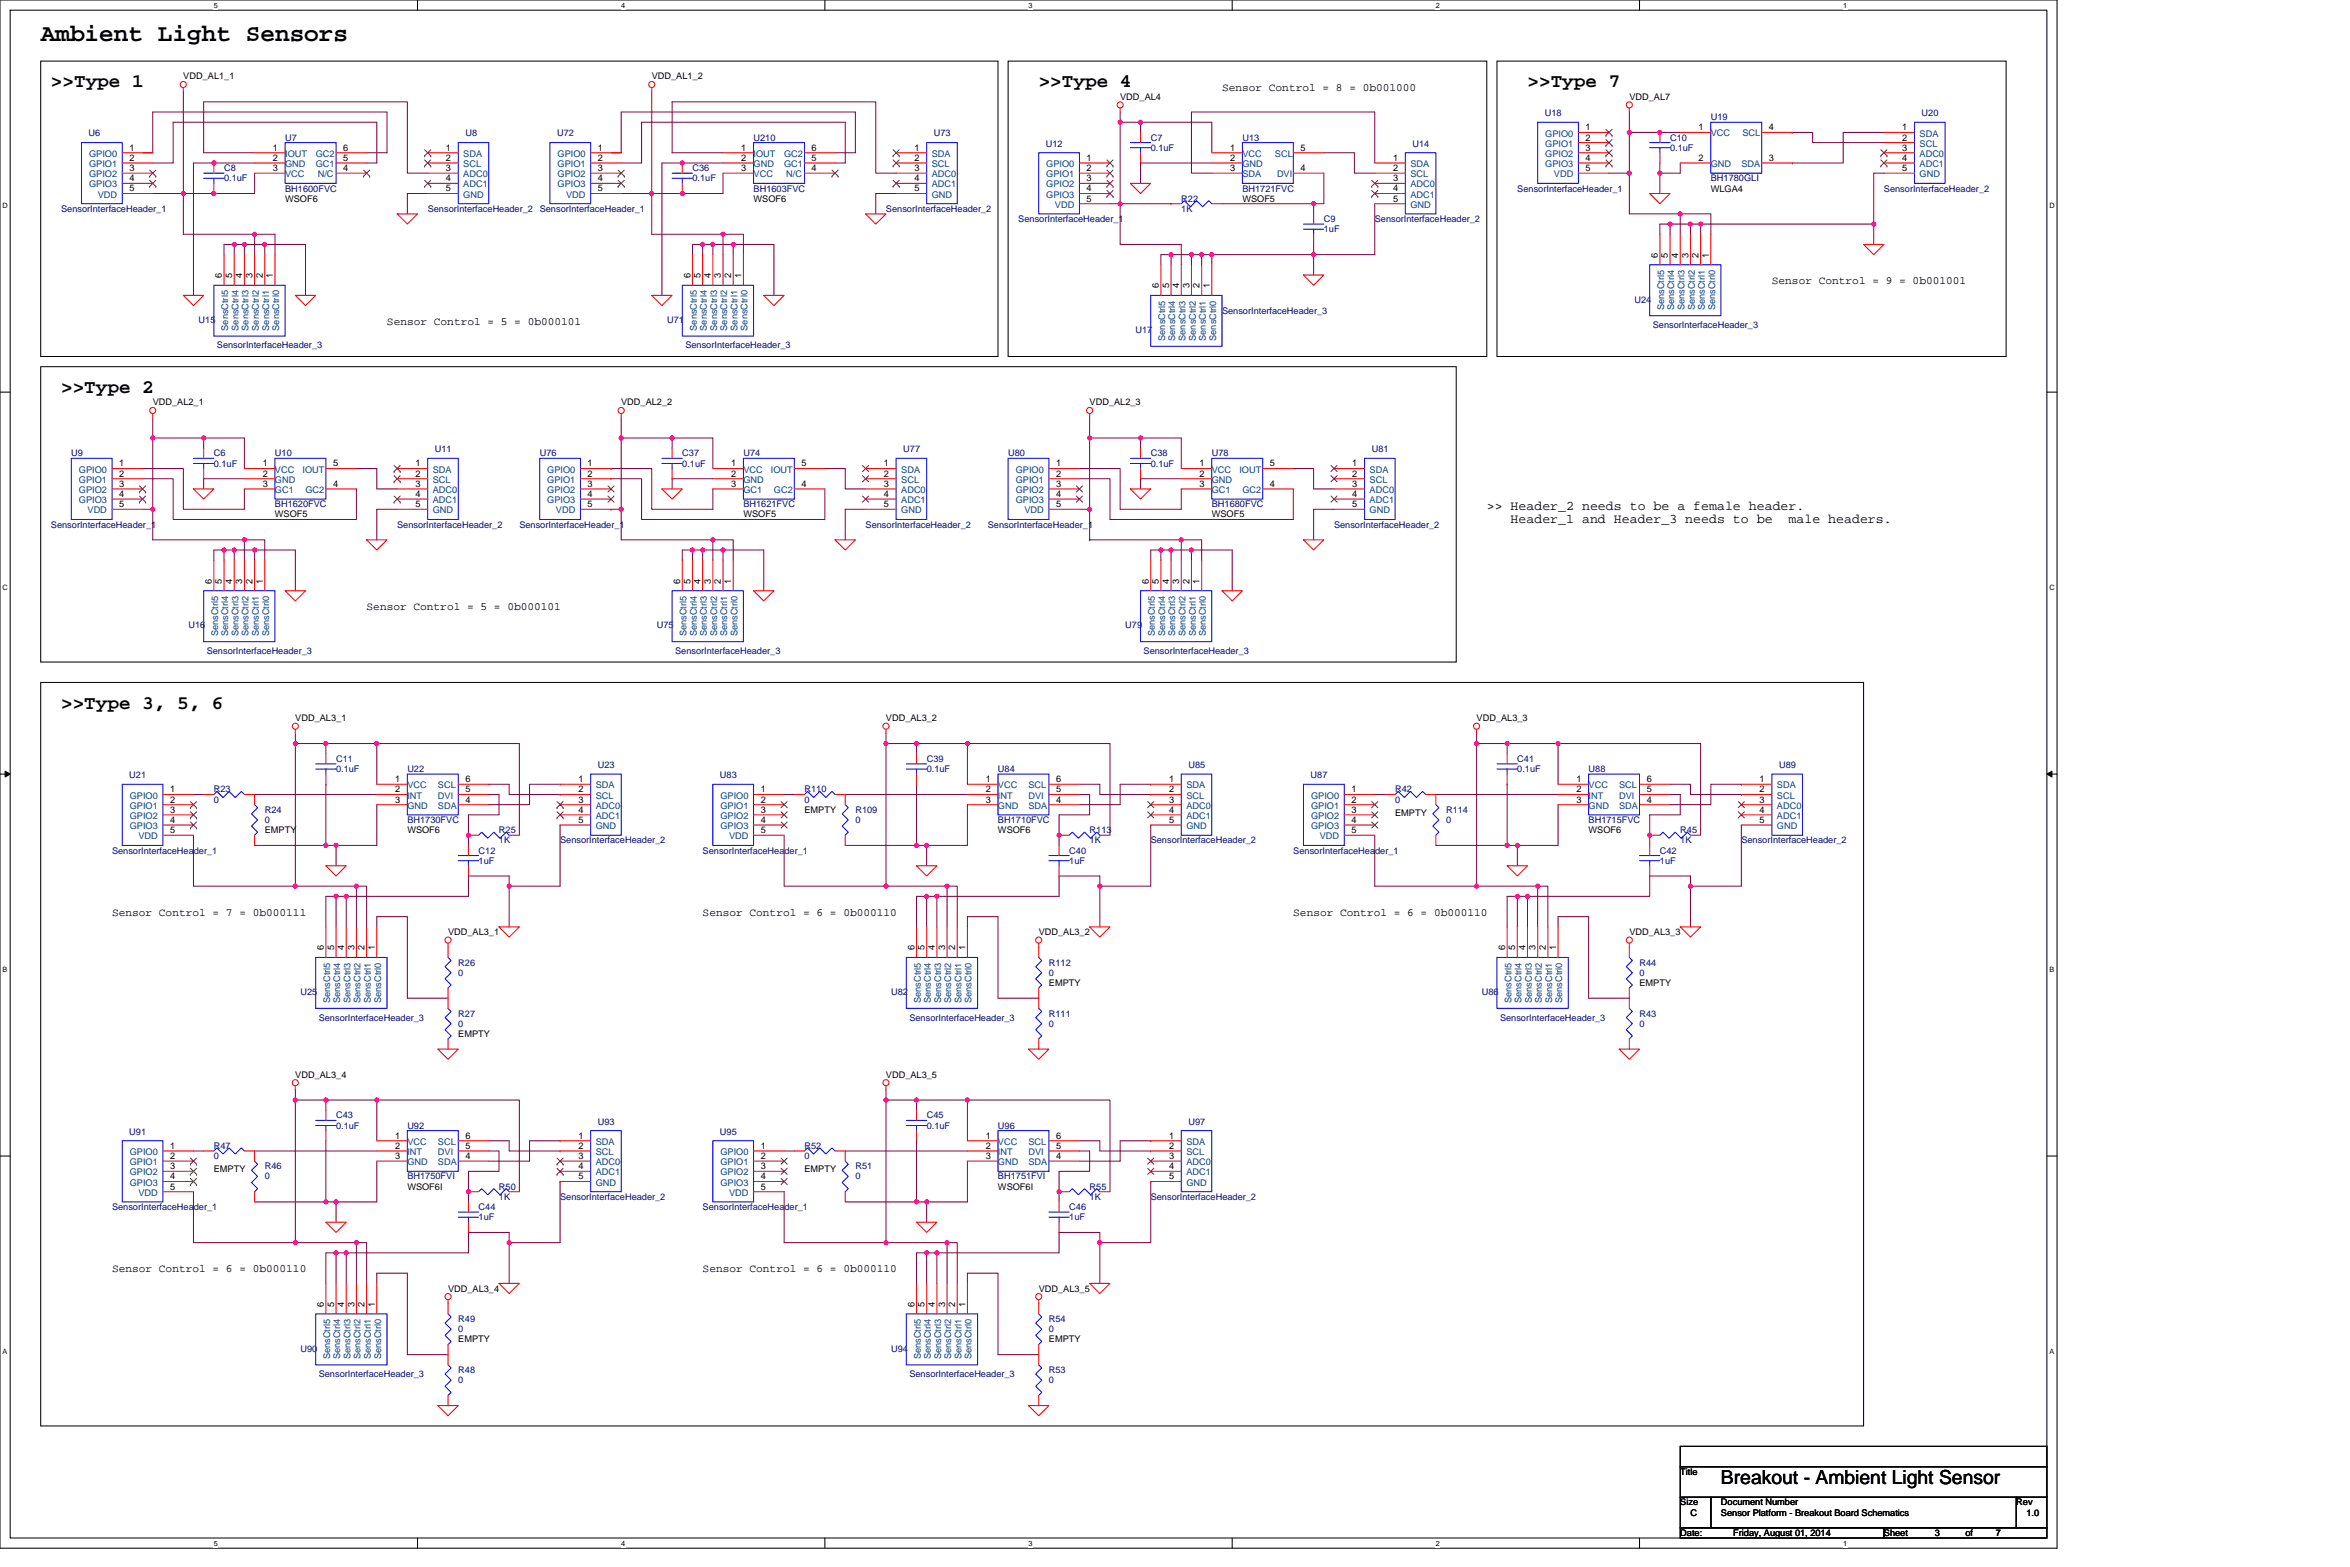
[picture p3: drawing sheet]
<svg xmlns="http://www.w3.org/2000/svg" width="457mm" height="305mm" viewBox="0 0 457 305" stroke-linecap="round" stroke-linejoin="round" font-family="sans-serif">
<defs><g id="words">
<text font-size="4.7" x="7.9" y="7.9">Ambient Light Sensors</text>
<g font-size="3.8">
<text x="9.9" y="17">&gt;&gt;Type 1</text>
<text x="202.1" y="17">&gt;&gt;Type 4</text>
<text x="297.2" y="17">&gt;&gt;Type 7</text>
<text x="11.9" y="76.4">&gt;&gt;Type 2</text>
<text x="11.9" y="137.9">&gt;&gt;Type 3, 5, 6</text>
<text x="334.8" y="288.7">Breakout - Ambient Light Sensor</text>
</g>
<g font-size="2.6">
<text x="289.3" y="99.2">&gt;&gt; Header_2 needs to be a female header.</text>
<text x="293.9" y="101.8">Header_1 and Header_3 needs to be</text>
<text x="348" y="101.8">male headers.</text>
</g>
<g font-size="2.2">
<text x="237.7" y="17.7">Sensor Control = 8 = 0b001000</text>
<text x="344.7" y="55.3">Sensor Control = 9 = 0b001001</text>
<text x="75.3" y="63.2">Sensor Control = 5 = 0b000101</text>
<text x="71.3" y="118.7">Sensor Control = 5 = 0b000101</text>
<text x="21.8" y="178.1">Sensor Control = 7 = 0b000111</text>
<text x="136.7" y="178.1">Sensor Control = 6 = 0b000110</text>
<text x="251.6" y="178.1">Sensor Control = 6 = 0b000110</text>
<text x="21.8" y="247.5">Sensor Control = 6 = 0b000110</text>
<text x="136.7" y="247.5">Sensor Control = 6 = 0b000110</text>
</g>
<g font-size="1.8">
<text x="35.7" y="15.5">VDD_AL1_1</text>
<text x="126.8" y="15.5">VDD_AL1_2</text>
<text x="217.9" y="19.4">VDD_AL4</text>
<text x="317" y="19.4">VDD_AL7</text>
<text x="25.2" y="29.3">1</text>
<text x="53.1" y="29.3">1</text>
<text x="66.8" y="29.3">6</text>
<text x="86.8" y="29.3">1</text>
<text x="116.3" y="29.3">1</text>
<text x="144.2" y="29.3">1</text>
<text x="157.9" y="29.3">6</text>
<text x="177.9" y="29.3">1</text>
<text x="239.3" y="29.3">1</text>
<text x="253" y="29.3">5</text>
<text x="308.5" y="25.4">1</text>
<text x="308.5" y="27.3">2</text>
<text x="308.5" y="29.3">3</text>
<text x="330.5" y="25.4">1</text>
<text x="344.1" y="25.4">4</text>
<text x="370.1" y="25.4">1</text>
<text x="370.1" y="27.3">2</text>
<text x="370.1" y="29.3">3</text>
<text x="25.2" y="31.3">2</text>
<text x="25.2" y="33.3">3</text>
<text x="25.2" y="35.3">4</text>
<text x="53.1" y="31.3">2</text>
<text x="53.1" y="33.3">3</text>
<text x="66.8" y="33.3">4</text>
<text x="66.8" y="31.3">5</text>
<text x="86.8" y="31.3">2</text>
<text x="86.8" y="33.3">3</text>
<text x="86.8" y="35.3">4</text>
<text x="116.3" y="31.3">2</text>
<text x="116.3" y="33.3">3</text>
<text x="116.3" y="35.3">4</text>
<text x="144.2" y="31.3">2</text>
<text x="144.2" y="33.3">3</text>
<text x="157.9" y="33.3">4</text>
<text x="157.9" y="31.3">5</text>
<text x="177.9" y="31.3">2</text>
<text x="177.9" y="33.3">3</text>
<text x="177.9" y="35.3">4</text>
<text x="211.4" y="31.3">1</text>
<text x="211.4" y="33.3">2</text>
<text x="211.4" y="35.3">3</text>
<text x="239.3" y="31.3">2</text>
<text x="239.3" y="33.3">3</text>
<text x="253" y="33.3">4</text>
<text x="271" y="31.3">1</text>
<text x="271" y="33.3">2</text>
<text x="271" y="35.3">3</text>
<text x="308.5" y="31.3">4</text>
<text x="308.5" y="33.3">5</text>
<text x="330.5" y="31.3">2</text>
<text x="344.1" y="31.3">3</text>
<text x="370.1" y="31.3">4</text>
<text x="370.1" y="33.3">5</text>
<text x="25.2" y="37.2">5</text>
<text x="55.5" y="39.2">WSOF6</text>
<text x="86.8" y="37.2">5</text>
<text x="116.3" y="37.2">5</text>
<text x="146.6" y="39.2">WSOF6</text>
<text x="177.9" y="37.2">5</text>
<text x="211.4" y="37.2">4</text>
<text x="211.4" y="39.2">5</text>
<text x="241.7" y="39.2">WSOF5</text>
<text x="271" y="37.2">4</text>
<text x="271" y="39.2">5</text>
<text x="332.8" y="37.3">WLGA4</text>
<text x="322.5" y="50.1" transform="rotate(-90 322.5 50.1)">6</text>
<text x="324.5" y="50.1" transform="rotate(-90 324.5 50.1)">5</text>
<text x="326.5" y="50.1" transform="rotate(-90 326.5 50.1)">4</text>
<text x="328.5" y="50.1" transform="rotate(-90 328.5 50.1)">3</text>
<text x="330.5" y="50.1" transform="rotate(-90 330.5 50.1)">2</text>
<text x="332.4" y="50.1" transform="rotate(-90 332.4 50.1)">1</text>
<text x="43.2" y="54.1" transform="rotate(-90 43.2 54.1)">6</text>
<text x="45.2" y="54.1" transform="rotate(-90 45.2 54.1)">5</text>
<text x="47.1" y="54.1" transform="rotate(-90 47.1 54.1)">4</text>
<text x="49.1" y="54.1" transform="rotate(-90 49.1 54.1)">3</text>
<text x="51.1" y="54.1" transform="rotate(-90 51.1 54.1)">2</text>
<text x="53.1" y="54.1" transform="rotate(-90 53.1 54.1)">1</text>
<text x="134.3" y="54.1" transform="rotate(-90 134.3 54.1)">6</text>
<text x="136.3" y="54.1" transform="rotate(-90 136.3 54.1)">5</text>
<text x="138.3" y="54.1" transform="rotate(-90 138.3 54.1)">4</text>
<text x="140.3" y="54.1" transform="rotate(-90 140.3 54.1)">3</text>
<text x="142.2" y="54.1" transform="rotate(-90 142.2 54.1)">2</text>
<text x="144.2" y="54.1" transform="rotate(-90 144.2 54.1)">1</text>
<text x="225.5" y="56.1" transform="rotate(-90 225.5 56.1)">6</text>
<text x="227.4" y="56.1" transform="rotate(-90 227.4 56.1)">5</text>
<text x="229.4" y="56.1" transform="rotate(-90 229.4 56.1)">4</text>
<text x="231.4" y="56.1" transform="rotate(-90 231.4 56.1)">3</text>
<text x="233.4" y="56.1" transform="rotate(-90 233.4 56.1)">2</text>
<text x="235.4" y="56.1" transform="rotate(-90 235.4 56.1)">1</text>
<text x="29.7" y="78.9">VDD_AL2_1</text>
<text x="120.9" y="78.9">VDD_AL2_2</text>
<text x="212" y="78.9">VDD_AL2_3</text>
<text x="23.2" y="90.7">1</text>
<text x="23.2" y="92.7">2</text>
<text x="23.2" y="94.7">3</text>
<text x="51.1" y="90.7">1</text>
<text x="51.1" y="92.7">2</text>
<text x="51.1" y="94.7">3</text>
<text x="64.8" y="94.7">4</text>
<text x="64.8" y="90.7">5</text>
<text x="80.8" y="90.7">1</text>
<text x="80.8" y="92.7">2</text>
<text x="80.8" y="94.7">3</text>
<text x="114.3" y="90.7">1</text>
<text x="114.3" y="92.7">2</text>
<text x="114.3" y="94.7">3</text>
<text x="142.2" y="90.7">1</text>
<text x="142.2" y="92.7">2</text>
<text x="142.2" y="94.7">3</text>
<text x="155.9" y="94.7">4</text>
<text x="155.9" y="90.7">5</text>
<text x="172" y="90.7">1</text>
<text x="172" y="92.7">2</text>
<text x="172" y="94.7">3</text>
<text x="205.5" y="90.7">1</text>
<text x="205.5" y="92.7">2</text>
<text x="205.5" y="94.7">3</text>
<text x="233.4" y="90.7">1</text>
<text x="233.4" y="92.7">2</text>
<text x="233.4" y="94.7">3</text>
<text x="247.1" y="94.7">4</text>
<text x="247.1" y="90.7">5</text>
<text x="263.1" y="90.7">1</text>
<text x="263.1" y="92.7">2</text>
<text x="263.1" y="94.7">3</text>
<text x="23.2" y="96.7">4</text>
<text x="23.2" y="98.7">5</text>
<text x="53.5" y="100.6">WSOF5</text>
<text x="80.8" y="96.7">4</text>
<text x="80.8" y="98.7">5</text>
<text x="114.3" y="96.7">4</text>
<text x="114.3" y="98.7">5</text>
<text x="144.6" y="100.6">WSOF5</text>
<text x="172" y="96.7">4</text>
<text x="172" y="98.7">5</text>
<text x="205.5" y="96.7">4</text>
<text x="205.5" y="98.7">5</text>
<text x="235.8" y="100.6">WSOF5</text>
<text x="263.1" y="96.7">4</text>
<text x="263.1" y="98.7">5</text>
<text x="41.2" y="113.5" transform="rotate(-90 41.2 113.5)">6</text>
<text x="43.2" y="113.5" transform="rotate(-90 43.2 113.5)">5</text>
<text x="45.2" y="113.5" transform="rotate(-90 45.2 113.5)">4</text>
<text x="47.1" y="113.5" transform="rotate(-90 47.1 113.5)">3</text>
<text x="49.1" y="113.5" transform="rotate(-90 49.1 113.5)">2</text>
<text x="51.1" y="113.5" transform="rotate(-90 51.1 113.5)">1</text>
<text x="132.3" y="113.5" transform="rotate(-90 132.3 113.5)">6</text>
<text x="134.3" y="113.5" transform="rotate(-90 134.3 113.5)">5</text>
<text x="136.3" y="113.5" transform="rotate(-90 136.3 113.5)">4</text>
<text x="138.3" y="113.5" transform="rotate(-90 138.3 113.5)">3</text>
<text x="140.3" y="113.5" transform="rotate(-90 140.3 113.5)">2</text>
<text x="142.2" y="113.5" transform="rotate(-90 142.2 113.5)">1</text>
<text x="223.5" y="113.5" transform="rotate(-90 223.5 113.5)">6</text>
<text x="225.5" y="113.5" transform="rotate(-90 225.5 113.5)">5</text>
<text x="227.4" y="113.5" transform="rotate(-90 227.4 113.5)">4</text>
<text x="229.4" y="113.5" transform="rotate(-90 229.4 113.5)">3</text>
<text x="231.4" y="113.5" transform="rotate(-90 231.4 113.5)">2</text>
<text x="233.4" y="113.5" transform="rotate(-90 233.4 113.5)">1</text>
<text x="57.5" y="140.3">VDD_AL3_1</text>
<text x="172.4" y="140.3">VDD_AL3_2</text>
<text x="287.3" y="140.3">VDD_AL3_3</text>
<text x="33.1" y="154.1">1</text>
<text x="76.9" y="152.2">1</text>
<text x="76.9" y="154.1">2</text>
<text x="90.5" y="154.1">5</text>
<text x="90.5" y="152.2">6</text>
<text x="112.5" y="152.2">1</text>
<text x="112.5" y="154.1">2</text>
<text x="148" y="154.1">1</text>
<text x="191.8" y="152.2">1</text>
<text x="191.8" y="154.1">2</text>
<text x="205.5" y="154.1">5</text>
<text x="205.5" y="152.2">6</text>
<text x="227.4" y="152.2">1</text>
<text x="227.4" y="154.1">2</text>
<text x="262.9" y="154.1">1</text>
<text x="306.7" y="152.2">1</text>
<text x="306.7" y="154.1">2</text>
<text x="320.4" y="154.1">5</text>
<text x="320.4" y="152.2">6</text>
<text x="342.3" y="152.2">1</text>
<text x="342.3" y="154.1">2</text>
<text x="33.1" y="156.1">2</text>
<text x="33.1" y="158.1">3</text>
<text x="33.1" y="160.1">4</text>
<text x="76.9" y="156.1">3</text>
<text x="90.5" y="156.1">4</text>
<text x="112.5" y="156.1">3</text>
<text x="112.5" y="158.1">4</text>
<text x="112.5" y="160.1">5</text>
<text x="148" y="156.1">2</text>
<text x="148" y="158.1">3</text>
<text x="148" y="160.1">4</text>
<text x="156.5" y="158.1">EMPTY</text>
<text x="191.8" y="156.1">3</text>
<text x="205.5" y="156.1">4</text>
<text x="227.4" y="156.1">3</text>
<text x="227.4" y="158.1">4</text>
<text x="227.4" y="160.1">5</text>
<text x="262.9" y="156.1">2</text>
<text x="262.9" y="158.1">3</text>
<text x="262.9" y="160.1">4</text>
<text x="271.4" y="158.7">EMPTY</text>
<text x="306.7" y="156.1">3</text>
<text x="320.4" y="156.1">4</text>
<text x="342.3" y="156.1">3</text>
<text x="342.3" y="158.1">4</text>
<text x="342.3" y="160.1">5</text>
<text x="33.1" y="162.1">5</text>
<text x="51.5" y="162.1">EMPTY</text>
<text x="79.2" y="162.1">WSOF6</text>
<text x="148" y="162.1">5</text>
<text x="194.2" y="162.1">WSOF6</text>
<text x="262.9" y="162.1">5</text>
<text x="309.1" y="162.1">WSOF6</text>
<text x="63" y="184.8" transform="rotate(-90 63 184.8)">6</text>
<text x="65" y="184.8" transform="rotate(-90 65 184.8)">5</text>
<text x="67" y="184.8" transform="rotate(-90 67 184.8)">4</text>
<text x="68.9" y="184.8" transform="rotate(-90 68.9 184.8)">3</text>
<text x="70.9" y="184.8" transform="rotate(-90 70.9 184.8)">2</text>
<text x="72.9" y="184.8" transform="rotate(-90 72.9 184.8)">1</text>
<text x="87.2" y="181.9">VDD_AL3_1</text>
<text x="177.9" y="184.8" transform="rotate(-90 177.9 184.8)">6</text>
<text x="179.9" y="184.8" transform="rotate(-90 179.9 184.8)">5</text>
<text x="181.9" y="184.8" transform="rotate(-90 181.9 184.8)">4</text>
<text x="183.9" y="184.8" transform="rotate(-90 183.9 184.8)">3</text>
<text x="185.8" y="184.8" transform="rotate(-90 185.8 184.8)">2</text>
<text x="187.8" y="184.8" transform="rotate(-90 187.8 184.8)">1</text>
<text x="202.1" y="181.9">VDD_AL3_2</text>
<text x="292.8" y="184.8" transform="rotate(-90 292.8 184.8)">6</text>
<text x="294.8" y="184.8" transform="rotate(-90 294.8 184.8)">5</text>
<text x="296.8" y="184.8" transform="rotate(-90 296.8 184.8)">4</text>
<text x="298.8" y="184.8" transform="rotate(-90 298.8 184.8)">3</text>
<text x="300.7" y="184.8" transform="rotate(-90 300.7 184.8)">2</text>
<text x="302.7" y="184.8" transform="rotate(-90 302.7 184.8)">1</text>
<text x="317" y="181.9">VDD_AL3_3</text>
<text x="204.1" y="191.8">EMPTY</text>
<text x="319" y="191.8">EMPTY</text>
<text x="89.2" y="201.7">EMPTY</text>
<text x="57.5" y="209.6">VDD_AL3_4</text>
<text x="172.4" y="209.6">VDD_AL3_5</text>
<text x="76.9" y="221.5">1</text>
<text x="90.5" y="221.5">6</text>
<text x="112.5" y="221.5">1</text>
<text x="191.8" y="221.5">1</text>
<text x="205.5" y="221.5">6</text>
<text x="227.4" y="221.5">1</text>
<text x="33.1" y="223.5">1</text>
<text x="33.1" y="225.5">2</text>
<text x="33.1" y="227.4">3</text>
<text x="76.9" y="223.5">2</text>
<text x="76.9" y="225.5">3</text>
<text x="90.5" y="225.5">4</text>
<text x="90.5" y="223.5">5</text>
<text x="112.5" y="223.5">2</text>
<text x="112.5" y="225.5">3</text>
<text x="112.5" y="227.4">4</text>
<text x="148" y="223.5">1</text>
<text x="148" y="225.5">2</text>
<text x="148" y="227.4">3</text>
<text x="191.8" y="223.5">2</text>
<text x="191.8" y="225.5">3</text>
<text x="205.5" y="225.5">4</text>
<text x="205.5" y="223.5">5</text>
<text x="227.4" y="223.5">2</text>
<text x="227.4" y="225.5">3</text>
<text x="227.4" y="227.4">4</text>
<text x="33.1" y="229.4">4</text>
<text x="33.1" y="231.4">5</text>
<text x="41.6" y="228">EMPTY</text>
<text x="79.2" y="231.4">WSOF6I</text>
<text x="112.5" y="229.4">5</text>
<text x="148" y="229.4">4</text>
<text x="148" y="231.4">5</text>
<text x="156.5" y="228">EMPTY</text>
<text x="194.2" y="231.4">WSOF6I</text>
<text x="227.4" y="229.4">5</text>
<text x="87.2" y="251.2">VDD_AL3_4</text>
<text x="202.1" y="251.2">VDD_AL3_5</text>
<text x="63" y="254.2" transform="rotate(-90 63 254.2)">6</text>
<text x="65" y="254.2" transform="rotate(-90 65 254.2)">5</text>
<text x="67" y="254.2" transform="rotate(-90 67 254.2)">4</text>
<text x="68.9" y="254.2" transform="rotate(-90 68.9 254.2)">3</text>
<text x="70.9" y="254.2" transform="rotate(-90 70.9 254.2)">2</text>
<text x="72.9" y="254.2" transform="rotate(-90 72.9 254.2)">1</text>
<text x="177.9" y="254.2" transform="rotate(-90 177.9 254.2)">6</text>
<text x="179.9" y="254.2" transform="rotate(-90 179.9 254.2)">5</text>
<text x="181.9" y="254.2" transform="rotate(-90 181.9 254.2)">4</text>
<text x="183.9" y="254.2" transform="rotate(-90 183.9 254.2)">3</text>
<text x="185.8" y="254.2" transform="rotate(-90 185.8 254.2)">2</text>
<text x="187.8" y="254.2" transform="rotate(-90 187.8 254.2)">1</text>
<text x="89.2" y="261.1">EMPTY</text>
<text x="204.1" y="261.1">EMPTY</text>
<text x="326.9" y="286.9">Title</text>
<text x="326.9" y="292.8">Size</text>
<text x="334.8" y="292.8">Document Number</text>
<text x="392.3" y="292.8">Rev</text>
<text x="326.9" y="298.8">Date:</text>
<text x="328.9" y="294.8">C</text>
<text x="334.8" y="294.8">Sensor Platform - Breakout Board Schematics</text>
<text x="337.2" y="298.8">Friday, August 01, 2014</text>
<text x="366.5" y="298.8">Sheet</text>
<text x="376.4" y="298.8">3</text>
<text x="382.4" y="298.8">of</text>
<text x="388.3" y="298.8">7</text>
<text x="394.3" y="294.8">1.0</text>
</g>
<g font-size="1.8" fill="#000080">
<text x="300.6" y="22.6">U18</text>
<text x="332.8" y="23.4">U19</text>
<text x="373.9" y="22.6">U20</text>
<text x="17.2" y="26.6">U6</text>
<text x="55.5" y="27.3">U7</text>
<text x="90.5" y="26.6">U8</text>
<text x="108.4" y="26.6">U72</text>
<text x="146.6" y="27.3">U210</text>
<text x="181.7" y="26.6">U73</text>
<text x="203.5" y="28.5">U12</text>
<text x="223.9" y="27.3">C7</text>
<text x="223.9" y="29.3">0.1uF</text>
<text x="241.7" y="27.3">U13</text>
<text x="274.8" y="28.5">U14</text>
<text x="324.9" y="27.3">C10</text>
<text x="324.9" y="29.3">0.1uF</text>
<text x="43.6" y="33.3">C8</text>
<text x="43.6" y="35.3">0.1uF</text>
<text x="134.7" y="33.3">C36</text>
<text x="134.7" y="35.3">0.1uF</text>
<text x="332.8" y="35.3">BH1780GLI</text>
<text x="11.9" y="41.2">SensorInterfaceHeader_1</text>
<text x="55.5" y="37.3">BH1600FVC</text>
<text x="83.2" y="41.2">SensorInterfaceHeader_2</text>
<text x="105" y="41.2">SensorInterfaceHeader_1</text>
<text x="146.6" y="37.3">BH1603FVC</text>
<text x="172.4" y="41.2">SensorInterfaceHeader_2</text>
<text x="229.8" y="39.2">R22</text>
<text x="229.8" y="41.2">1K</text>
<text x="241.7" y="37.3">BH1721FVC</text>
<text x="295.2" y="37.3">SensorInterfaceHeader_1</text>
<text x="366.5" y="37.3">SensorInterfaceHeader_2</text>
<text x="198.1" y="43.2">SensorInterfaceHeader_1</text>
<text x="257.6" y="43.2">C9</text>
<text x="257.6" y="45.2">1uF</text>
<text x="267.5" y="43.2">SensorInterfaceHeader_2</text>
<text x="318" y="58.8">U24</text>
<text x="38.6" y="62.8">U15</text>
<text x="129.8" y="62.8">U71</text>
<text x="220.9" y="64.8">U17</text>
<text x="237.7" y="61">SensorInterfaceHeader_3</text>
<text x="321.5" y="63.8">SensorInterfaceHeader_3</text>
<text x="42.2" y="67.8">SensorInterfaceHeader_3</text>
<text x="133.3" y="67.8">SensorInterfaceHeader_3</text>
<text x="13.9" y="88.8">U9</text>
<text x="41.6" y="88.8">C6</text>
<text x="53.5" y="88.8">U10</text>
<text x="84.6" y="88">U11</text>
<text x="105" y="88.8">U76</text>
<text x="132.7" y="88.8">C37</text>
<text x="144.6" y="88.8">U74</text>
<text x="175.7" y="88">U77</text>
<text x="196.1" y="88.8">U80</text>
<text x="223.9" y="88.8">C38</text>
<text x="235.8" y="88.8">U78</text>
<text x="266.9" y="88">U81</text>
<text x="41.6" y="90.7">0.1uF</text>
<text x="132.7" y="90.7">0.1uF</text>
<text x="223.9" y="90.7">0.1uF</text>
<text x="53.5" y="98.7">BH1620FVC</text>
<text x="144.6" y="98.7">BH1621FVC</text>
<text x="235.8" y="98.7">BH1680FVC</text>
<text x="9.9" y="102.6">SensorInterfaceHeader_1</text>
<text x="77.3" y="102.6">SensorInterfaceHeader_2</text>
<text x="101" y="102.6">SensorInterfaceHeader_1</text>
<text x="168.4" y="102.6">SensorInterfaceHeader_2</text>
<text x="192.2" y="102.6">SensorInterfaceHeader_1</text>
<text x="259.5" y="102.6">SensorInterfaceHeader_2</text>
<text x="36.7" y="122.2">U16</text>
<text x="127.8" y="122.2">U75</text>
<text x="218.9" y="122.2">U79</text>
<text x="40.2" y="127.2">SensorInterfaceHeader_3</text>
<text x="131.4" y="127.2">SensorInterfaceHeader_3</text>
<text x="222.5" y="127.2">SensorInterfaceHeader_3</text>
<text x="65.4" y="148.2">C11</text>
<text x="116.3" y="149.4">U23</text>
<text x="180.3" y="148.2">C39</text>
<text x="231.2" y="149.4">U85</text>
<text x="295.2" y="148.2">C41</text>
<text x="346.1" y="149.4">U89</text>
<text x="25.2" y="151.4">U21</text>
<text x="41.6" y="154.1">R23</text>
<text x="65.4" y="150.2">0.1uF</text>
<text x="79.2" y="150.2">U22</text>
<text x="140.1" y="151.4">U83</text>
<text x="156.5" y="154.1">R110</text>
<text x="180.3" y="150.2">0.1uF</text>
<text x="194.2" y="150.2">U84</text>
<text x="255" y="151.4">U87</text>
<text x="271.4" y="154.1">R42</text>
<text x="295.2" y="150.2">0.1uF</text>
<text x="309.1" y="150.2">U88</text>
<text x="41.6" y="156.1">0</text>
<text x="51.5" y="158.1">R24</text>
<text x="51.5" y="160.1">0</text>
<text x="79.2" y="160.1">BH1730FVC</text>
<text x="156.5" y="156.1">0</text>
<text x="166.4" y="158.1">R109</text>
<text x="166.4" y="160.1">0</text>
<text x="194.2" y="160.1">BH1710FVC</text>
<text x="271.4" y="156.1">0</text>
<text x="281.3" y="158.1">R114</text>
<text x="281.3" y="160.1">0</text>
<text x="309.1" y="160.1">BH1715FVC</text>
<text x="21.8" y="166">SensorInterfaceHeader_1</text>
<text x="93.1" y="166">C12</text>
<text x="97.1" y="162.1">R25</text>
<text x="97.1" y="164">1K</text>
<text x="109" y="164">SensorInterfaceHeader_2</text>
<text x="136.7" y="166">SensorInterfaceHeader_1</text>
<text x="208" y="166">C40</text>
<text x="212" y="162.1">R113</text>
<text x="212" y="164">1K</text>
<text x="223.9" y="164">SensorInterfaceHeader_2</text>
<text x="251.6" y="166">SensorInterfaceHeader_1</text>
<text x="322.9" y="166">C42</text>
<text x="326.9" y="162.1">R45</text>
<text x="326.9" y="164">1K</text>
<text x="338.8" y="164">SensorInterfaceHeader_2</text>
<text x="93.1" y="168">1uF</text>
<text x="208" y="168">1uF</text>
<text x="322.9" y="168">1uF</text>
<text x="89.2" y="187.8">R26</text>
<text x="89.2" y="189.8">0</text>
<text x="204.1" y="187.8">R112</text>
<text x="204.1" y="189.8">0</text>
<text x="319" y="187.8">R44</text>
<text x="319" y="189.8">0</text>
<text x="58.4" y="193.6">U25</text>
<text x="89.2" y="197.7">R27</text>
<text x="173.4" y="193.6">U82</text>
<text x="204.1" y="197.7">R111</text>
<text x="288.3" y="193.6">U86</text>
<text x="319" y="197.7">R43</text>
<text x="62" y="198.5">SensorInterfaceHeader_3</text>
<text x="89.2" y="199.7">0</text>
<text x="176.9" y="198.5">SensorInterfaceHeader_3</text>
<text x="204.1" y="199.7">0</text>
<text x="291.8" y="198.5">SensorInterfaceHeader_3</text>
<text x="319" y="199.7">0</text>
<text x="25.2" y="220.7">U91</text>
<text x="65.4" y="217.5">C43</text>
<text x="65.4" y="219.5">0.1uF</text>
<text x="79.2" y="219.5">U92</text>
<text x="116.3" y="218.7">U93</text>
<text x="140.1" y="220.7">U95</text>
<text x="180.3" y="217.5">C45</text>
<text x="180.3" y="219.5">0.1uF</text>
<text x="194.2" y="219.5">U96</text>
<text x="231.2" y="218.7">U97</text>
<text x="41.6" y="223.5">R47</text>
<text x="41.6" y="225.5">0</text>
<text x="51.5" y="227.4">R46</text>
<text x="156.5" y="223.5">R52</text>
<text x="156.5" y="225.5">0</text>
<text x="166.4" y="227.4">R51</text>
<text x="51.5" y="229.4">0</text>
<text x="79.2" y="229.4">BH1750FVI</text>
<text x="97.1" y="231.4">R50</text>
<text x="97.1" y="233.4">1K</text>
<text x="109" y="233.4">SensorInterfaceHeader_2</text>
<text x="166.4" y="229.4">0</text>
<text x="194.2" y="229.4">BH1751FVI</text>
<text x="212" y="231.4">R55</text>
<text x="212" y="233.4">1K</text>
<text x="223.9" y="233.4">SensorInterfaceHeader_2</text>
<text x="21.8" y="235.4">SensorInterfaceHeader_1</text>
<text x="93.1" y="235.4">C44</text>
<text x="93.1" y="237.3">1uF</text>
<text x="136.7" y="235.4">SensorInterfaceHeader_1</text>
<text x="208" y="235.4">C46</text>
<text x="208" y="237.3">1uF</text>
<text x="89.2" y="257.2">R49</text>
<text x="204.1" y="257.2">R54</text>
<text x="58.4" y="262.9">U90</text>
<text x="89.2" y="259.1">0</text>
<text x="173.4" y="262.9">U94</text>
<text x="204.1" y="259.1">0</text>
<text x="62" y="267.9">SensorInterfaceHeader_3</text>
<text x="89.2" y="267.1">R48</text>
<text x="89.2" y="269">0</text>
<text x="176.9" y="267.9">SensorInterfaceHeader_3</text>
<text x="204.1" y="267.1">R53</text>
<text x="204.1" y="269">0</text>
</g>
<g font-size="1.8" fill="#004080">
<text x="300.6" y="26.6">GPIO0</text>
<text x="300.6" y="28.5">GPIO1</text>
<text x="332.8" y="26.6">VCC</text>
<text x="339" y="26.6">SCL</text>
<text x="373.5" y="26.6">SDA</text>
<text x="373.5" y="28.5">SCL</text>
<text x="17.3" y="30.5">GPIO0</text>
<text x="17.3" y="32.5">GPIO1</text>
<text x="17.3" y="34.5">GPIO2</text>
<text x="55.5" y="30.5">IOUT</text>
<text x="55.5" y="32.5">GND</text>
<text x="55.5" y="34.5">VCC</text>
<text x="61.4" y="32.5">GC1</text>
<text x="61.4" y="30.5">GC2</text>
<text x="61.8" y="34.5">N/C</text>
<text x="90.1" y="30.5">SDA</text>
<text x="90.1" y="32.5">SCL</text>
<text x="90.1" y="34.5">ADC0</text>
<text x="108.5" y="30.5">GPIO0</text>
<text x="108.5" y="32.5">GPIO1</text>
<text x="108.5" y="34.5">GPIO2</text>
<text x="146.6" y="30.5">IOUT</text>
<text x="146.6" y="32.5">GND</text>
<text x="146.6" y="34.5">VCC</text>
<text x="152.6" y="32.5">GC1</text>
<text x="152.6" y="30.5">GC2</text>
<text x="153" y="34.5">N/C</text>
<text x="181.3" y="30.5">SDA</text>
<text x="181.3" y="32.5">SCL</text>
<text x="181.3" y="34.5">ADC0</text>
<text x="203.6" y="32.5">GPIO0</text>
<text x="203.6" y="34.5">GPIO1</text>
<text x="241.7" y="30.5">VCC</text>
<text x="241.7" y="32.5">GND</text>
<text x="241.7" y="34.5">SDA</text>
<text x="248" y="30.5">SCL</text>
<text x="248.4" y="34.5">DVI</text>
<text x="274.4" y="32.5">SDA</text>
<text x="274.4" y="34.5">SCL</text>
<text x="300.6" y="30.5">GPIO2</text>
<text x="300.6" y="32.5">GPIO3</text>
<text x="302.3" y="34.5">VDD</text>
<text x="332.8" y="32.5">GND</text>
<text x="338.8" y="32.5">SDA</text>
<text x="373.5" y="30.5">ADC0</text>
<text x="373.5" y="32.5">ADC1</text>
<text x="373.5" y="34.5">GND</text>
<text x="17.3" y="36.5">GPIO3</text>
<text x="19" y="38.4">VDD</text>
<text x="90.1" y="36.5">ADC1</text>
<text x="90.1" y="38.4">GND</text>
<text x="108.5" y="36.5">GPIO3</text>
<text x="110.2" y="38.4">VDD</text>
<text x="181.3" y="36.5">ADC1</text>
<text x="181.3" y="38.4">GND</text>
<text x="203.6" y="36.5">GPIO2</text>
<text x="203.6" y="38.4">GPIO3</text>
<text x="205.2" y="40.4">VDD</text>
<text x="274.4" y="36.5">ADC0</text>
<text x="274.4" y="38.4">ADC1</text>
<text x="274.4" y="40.4">GND</text>
<text x="44.4" y="64.3" transform="rotate(-90 44.4 64.3)">SensCtrl5</text>
<text x="46.4" y="64.3" transform="rotate(-90 46.4 64.3)">SensCtrl4</text>
<text x="48.4" y="64.3" transform="rotate(-90 48.4 64.3)">SensCtrl3</text>
<text x="50.4" y="64.3" transform="rotate(-90 50.4 64.3)">SensCtrl2</text>
<text x="52.3" y="64.3" transform="rotate(-90 52.3 64.3)">SensCtrl1</text>
<text x="54.3" y="64.3" transform="rotate(-90 54.3 64.3)">SensCtrl0</text>
<text x="135.6" y="64.3" transform="rotate(-90 135.6 64.3)">SensCtrl5</text>
<text x="137.5" y="64.3" transform="rotate(-90 137.5 64.3)">SensCtrl4</text>
<text x="139.5" y="64.3" transform="rotate(-90 139.5 64.3)">SensCtrl3</text>
<text x="141.5" y="64.3" transform="rotate(-90 141.5 64.3)">SensCtrl2</text>
<text x="143.5" y="64.3" transform="rotate(-90 143.5 64.3)">SensCtrl1</text>
<text x="145.5" y="64.3" transform="rotate(-90 145.5 64.3)">SensCtrl0</text>
<text x="323.8" y="60.4" transform="rotate(-90 323.8 60.4)">SensCtrl5</text>
<text x="325.7" y="60.4" transform="rotate(-90 325.7 60.4)">SensCtrl4</text>
<text x="327.7" y="60.4" transform="rotate(-90 327.7 60.4)">SensCtrl3</text>
<text x="329.7" y="60.4" transform="rotate(-90 329.7 60.4)">SensCtrl2</text>
<text x="331.7" y="60.4" transform="rotate(-90 331.7 60.4)">SensCtrl1</text>
<text x="333.7" y="60.4" transform="rotate(-90 333.7 60.4)">SensCtrl0</text>
<text x="226.7" y="66.3" transform="rotate(-90 226.7 66.3)">SensCtrl5</text>
<text x="228.7" y="66.3" transform="rotate(-90 228.7 66.3)">SensCtrl4</text>
<text x="230.6" y="66.3" transform="rotate(-90 230.6 66.3)">SensCtrl3</text>
<text x="232.6" y="66.3" transform="rotate(-90 232.6 66.3)">SensCtrl2</text>
<text x="234.6" y="66.3" transform="rotate(-90 234.6 66.3)">SensCtrl1</text>
<text x="236.6" y="66.3" transform="rotate(-90 236.6 66.3)">SensCtrl0</text>
<text x="15.3" y="91.9">GPIO0</text>
<text x="15.3" y="93.9">GPIO1</text>
<text x="15.3" y="95.9">GPIO2</text>
<text x="53.5" y="91.9">VCC</text>
<text x="53.5" y="93.9">GND</text>
<text x="53.5" y="95.9">GC1</text>
<text x="58.8" y="91.9">IOUT</text>
<text x="59.4" y="95.9">GC2</text>
<text x="84.2" y="91.9">SDA</text>
<text x="84.2" y="93.9">SCL</text>
<text x="84.2" y="95.9">ADC0</text>
<text x="106.5" y="91.9">GPIO0</text>
<text x="106.5" y="93.9">GPIO1</text>
<text x="106.5" y="95.9">GPIO2</text>
<text x="144.6" y="91.9">VCC</text>
<text x="144.6" y="93.9">GND</text>
<text x="144.6" y="95.9">GC1</text>
<text x="150" y="91.9">IOUT</text>
<text x="150.6" y="95.9">GC2</text>
<text x="175.3" y="91.9">SDA</text>
<text x="175.3" y="93.9">SCL</text>
<text x="175.3" y="95.9">ADC0</text>
<text x="197.6" y="91.9">GPIO0</text>
<text x="197.6" y="93.9">GPIO1</text>
<text x="197.6" y="95.9">GPIO2</text>
<text x="235.8" y="91.9">VCC</text>
<text x="235.8" y="93.9">GND</text>
<text x="235.8" y="95.9">GC1</text>
<text x="241.1" y="91.9">IOUT</text>
<text x="241.7" y="95.9">GC2</text>
<text x="266.5" y="91.9">SDA</text>
<text x="266.5" y="93.9">SCL</text>
<text x="266.5" y="95.9">ADC0</text>
<text x="15.3" y="97.9">GPIO3</text>
<text x="17" y="99.9">VDD</text>
<text x="84.2" y="97.9">ADC1</text>
<text x="84.2" y="99.9">GND</text>
<text x="106.5" y="97.9">GPIO3</text>
<text x="108.2" y="99.9">VDD</text>
<text x="175.3" y="97.9">ADC1</text>
<text x="175.3" y="99.9">GND</text>
<text x="197.6" y="97.9">GPIO3</text>
<text x="199.3" y="99.9">VDD</text>
<text x="266.5" y="97.9">ADC1</text>
<text x="266.5" y="99.9">GND</text>
<text x="42.4" y="123.8" transform="rotate(-90 42.4 123.8)">SensCtrl5</text>
<text x="44.4" y="123.8" transform="rotate(-90 44.4 123.8)">SensCtrl4</text>
<text x="46.4" y="123.8" transform="rotate(-90 46.4 123.8)">SensCtrl3</text>
<text x="48.4" y="123.8" transform="rotate(-90 48.4 123.8)">SensCtrl2</text>
<text x="50.4" y="123.8" transform="rotate(-90 50.4 123.8)">SensCtrl1</text>
<text x="52.3" y="123.8" transform="rotate(-90 52.3 123.8)">SensCtrl0</text>
<text x="133.6" y="123.8" transform="rotate(-90 133.6 123.8)">SensCtrl5</text>
<text x="135.6" y="123.8" transform="rotate(-90 135.6 123.8)">SensCtrl4</text>
<text x="137.5" y="123.8" transform="rotate(-90 137.5 123.8)">SensCtrl3</text>
<text x="139.5" y="123.8" transform="rotate(-90 139.5 123.8)">SensCtrl2</text>
<text x="141.5" y="123.8" transform="rotate(-90 141.5 123.8)">SensCtrl1</text>
<text x="143.5" y="123.8" transform="rotate(-90 143.5 123.8)">SensCtrl0</text>
<text x="224.7" y="123.8" transform="rotate(-90 224.7 123.8)">SensCtrl5</text>
<text x="226.7" y="123.8" transform="rotate(-90 226.7 123.8)">SensCtrl4</text>
<text x="228.7" y="123.8" transform="rotate(-90 228.7 123.8)">SensCtrl3</text>
<text x="230.6" y="123.8" transform="rotate(-90 230.6 123.8)">SensCtrl2</text>
<text x="232.6" y="123.8" transform="rotate(-90 232.6 123.8)">SensCtrl1</text>
<text x="234.6" y="123.8" transform="rotate(-90 234.6 123.8)">SensCtrl0</text>
<text x="25.3" y="155.3">GPIO0</text>
<text x="79.2" y="153.3">VCC</text>
<text x="79.2" y="155.3">INT</text>
<text x="85.2" y="155.3">DVI</text>
<text x="85.2" y="153.3">SCL</text>
<text x="115.9" y="153.4">SDA</text>
<text x="115.9" y="155.3">SCL</text>
<text x="140.2" y="155.3">GPIO0</text>
<text x="194.2" y="153.3">VCC</text>
<text x="194.2" y="155.3">INT</text>
<text x="200.1" y="155.3">DVI</text>
<text x="200.1" y="153.3">SCL</text>
<text x="230.8" y="153.4">SDA</text>
<text x="230.8" y="155.3">SCL</text>
<text x="255.1" y="155.3">GPIO0</text>
<text x="309.1" y="153.3">VCC</text>
<text x="309.1" y="155.3">INT</text>
<text x="315" y="155.3">DVI</text>
<text x="315" y="153.3">SCL</text>
<text x="345.7" y="153.4">SDA</text>
<text x="345.7" y="155.3">SCL</text>
<text x="25.3" y="157.3">GPIO1</text>
<text x="25.3" y="159.3">GPIO2</text>
<text x="25.3" y="161.3">GPIO3</text>
<text x="79.2" y="157.3">GND</text>
<text x="85.2" y="157.3">SDA</text>
<text x="115.9" y="157.3">ADC0</text>
<text x="115.9" y="159.3">ADC1</text>
<text x="115.9" y="161.3">GND</text>
<text x="140.2" y="157.3">GPIO1</text>
<text x="140.2" y="159.3">GPIO2</text>
<text x="140.2" y="161.3">GPIO3</text>
<text x="194.2" y="157.3">GND</text>
<text x="200.1" y="157.3">SDA</text>
<text x="230.8" y="157.3">ADC0</text>
<text x="230.8" y="159.3">ADC1</text>
<text x="230.8" y="161.3">GND</text>
<text x="255.1" y="157.3">GPIO1</text>
<text x="255.1" y="159.3">GPIO2</text>
<text x="255.1" y="161.3">GPIO3</text>
<text x="309.1" y="157.3">GND</text>
<text x="315" y="157.3">SDA</text>
<text x="345.7" y="157.3">ADC0</text>
<text x="345.7" y="159.3">ADC1</text>
<text x="345.7" y="161.3">GND</text>
<text x="26.9" y="163.3">VDD</text>
<text x="141.8" y="163.3">VDD</text>
<text x="256.8" y="163.3">VDD</text>
<text x="64.2" y="195.1" transform="rotate(-90 64.2 195.1)">SensCtrl5</text>
<text x="66.2" y="195.1" transform="rotate(-90 66.2 195.1)">SensCtrl4</text>
<text x="68.2" y="195.1" transform="rotate(-90 68.2 195.1)">SensCtrl3</text>
<text x="70.2" y="195.1" transform="rotate(-90 70.2 195.1)">SensCtrl2</text>
<text x="72.2" y="195.1" transform="rotate(-90 72.2 195.1)">SensCtrl1</text>
<text x="74.1" y="195.1" transform="rotate(-90 74.1 195.1)">SensCtrl0</text>
<text x="179.1" y="195.1" transform="rotate(-90 179.1 195.1)">SensCtrl5</text>
<text x="181.1" y="195.1" transform="rotate(-90 181.1 195.1)">SensCtrl4</text>
<text x="183.1" y="195.1" transform="rotate(-90 183.1 195.1)">SensCtrl3</text>
<text x="185.1" y="195.1" transform="rotate(-90 185.1 195.1)">SensCtrl2</text>
<text x="187.1" y="195.1" transform="rotate(-90 187.1 195.1)">SensCtrl1</text>
<text x="189" y="195.1" transform="rotate(-90 189 195.1)">SensCtrl0</text>
<text x="294" y="195.1" transform="rotate(-90 294 195.1)">SensCtrl5</text>
<text x="296" y="195.1" transform="rotate(-90 296 195.1)">SensCtrl4</text>
<text x="298" y="195.1" transform="rotate(-90 298 195.1)">SensCtrl3</text>
<text x="300" y="195.1" transform="rotate(-90 300 195.1)">SensCtrl2</text>
<text x="302" y="195.1" transform="rotate(-90 302 195.1)">SensCtrl1</text>
<text x="304" y="195.1" transform="rotate(-90 304 195.1)">SensCtrl0</text>
<text x="25.3" y="224.7">GPIO0</text>
<text x="25.3" y="226.7">GPIO1</text>
<text x="79.2" y="222.7">VCC</text>
<text x="79.2" y="224.7">INT</text>
<text x="79.2" y="226.7">GND</text>
<text x="85.2" y="226.7">SDA</text>
<text x="85.2" y="224.7">DVI</text>
<text x="85.2" y="222.7">SCL</text>
<text x="115.9" y="222.7">SDA</text>
<text x="115.9" y="224.7">SCL</text>
<text x="115.9" y="226.7">ADC0</text>
<text x="140.2" y="224.7">GPIO0</text>
<text x="140.2" y="226.7">GPIO1</text>
<text x="194.2" y="222.7">VCC</text>
<text x="194.2" y="224.7">INT</text>
<text x="194.2" y="226.7">GND</text>
<text x="200.1" y="226.7">SDA</text>
<text x="200.1" y="224.7">DVI</text>
<text x="200.1" y="222.7">SCL</text>
<text x="230.8" y="222.7">SDA</text>
<text x="230.8" y="224.7">SCL</text>
<text x="230.8" y="226.7">ADC0</text>
<text x="25.3" y="228.6">GPIO2</text>
<text x="25.3" y="230.6">GPIO3</text>
<text x="26.9" y="232.6">VDD</text>
<text x="115.9" y="228.6">ADC1</text>
<text x="115.9" y="230.6">GND</text>
<text x="140.2" y="228.6">GPIO2</text>
<text x="140.2" y="230.6">GPIO3</text>
<text x="141.8" y="232.6">VDD</text>
<text x="230.8" y="228.6">ADC1</text>
<text x="230.8" y="230.6">GND</text>
<text x="64.2" y="264.4" transform="rotate(-90 64.2 264.4)">SensCtrl5</text>
<text x="66.2" y="264.4" transform="rotate(-90 66.2 264.4)">SensCtrl4</text>
<text x="68.2" y="264.4" transform="rotate(-90 68.2 264.4)">SensCtrl3</text>
<text x="70.2" y="264.4" transform="rotate(-90 70.2 264.4)">SensCtrl2</text>
<text x="72.2" y="264.4" transform="rotate(-90 72.2 264.4)">SensCtrl1</text>
<text x="74.1" y="264.4" transform="rotate(-90 74.1 264.4)">SensCtrl0</text>
<text x="179.1" y="264.4" transform="rotate(-90 179.1 264.4)">SensCtrl5</text>
<text x="181.1" y="264.4" transform="rotate(-90 181.1 264.4)">SensCtrl4</text>
<text x="183.1" y="264.4" transform="rotate(-90 183.1 264.4)">SensCtrl3</text>
<text x="185.1" y="264.4" transform="rotate(-90 185.1 264.4)">SensCtrl2</text>
<text x="187.1" y="264.4" transform="rotate(-90 187.1 264.4)">SensCtrl1</text>
<text x="189" y="264.4" transform="rotate(-90 189 264.4)">SensCtrl0</text>
</g>
<g font-size="1.4">
<text x="41.6" y="1.5">5</text>
<text x="120.9" y="1.5">4</text>
<text x="200.1" y="1.5">3</text>
<text x="279.4" y="1.5">2</text>
<text x="358.6" y="1.5">1</text>
<text x=".5" y="40.4">D</text>
<text x="398.7" y="40.4">D</text>
<text x=".5" y="114.7">C</text>
<text x="398.7" y="114.7">C</text>
<text x=".5" y="189">B</text>
<text x="398.7" y="189">B</text>
<text x=".5" y="263.3">A</text>
<text x="398.7" y="263.3">A</text>
<text x="41.6" y="300.6">5</text>
<text x="120.9" y="300.6">4</text>
<text x="200.1" y="300.6">3</text>
<text x="279.4" y="300.6">2</text>
<text x="358.6" y="300.6">1</text>
</g>
</g></defs>
<path d="M0 0h400.2v301.1h-400.2zM2 2h396.2v297.2h-396.2z" fill="none" stroke="#000" stroke-width=".2"/>
<g fill="#fff">
<path d="M41.6 .2h.8v1.6h-.8z"/>
<path d="M41.6 299.4h.8v1.6h-.8z"/>
</g>
<path d="M81.2 0v2M81.2 299.2v1.9" fill="none" stroke="#000" stroke-width=".2"/>
<g fill="#fff">
<path d="M120.9 .2h.7v1.6h-.7z"/>
<path d="M120.9 299.4h.7v1.6h-.7z"/>
</g>
<path d="M160.5 0v2M160.5 299.2v1.9" fill="none" stroke="#000" stroke-width=".2"/>
<g fill="#fff">
<path d="M200.1 .2h.8v1.6h-.8z"/>
<path d="M200.1 299.4h.8v1.6h-.8z"/>
</g>
<path d="M239.7 0v2M239.7 299.2v1.9" fill="none" stroke="#000" stroke-width=".2"/>
<g fill="#fff">
<path d="M279.4 .2h.7v1.6h-.7z"/>
<path d="M279.4 299.4h.7v1.6h-.7z"/>
</g>
<path d="M319 0v2M319 299.2v1.9" fill="none" stroke="#000" stroke-width=".2"/>
<g fill="#fff">
<path d="M358.6 .2h.8v1.6h-.8z"/>
<path d="M358.6 299.4h.8v1.6h-.8z"/>
<path d="M.5 39.1h1v1.6h-1z"/>
<path d="M398.7 39.1h1.1v1.6h-1.1z"/>
<path d="M.5 113.4h1v1.6h-1z"/>
<path d="M398.7 113.4h1.1v1.6h-1.1z"/>
</g>
<path d="M0 76.3h2M398.2 76.3h2" fill="none" stroke="#000" stroke-width=".2"/>
<g fill="#fff">
<path d="M.5 187.7h1v1.6h-1z"/>
<path d="M398.7 187.7h1v1.6h-1z"/>
</g>
<path d="M0 150.6h2M398.2 150.6h2" fill="none" stroke="#000" stroke-width=".2"/>
<path d="M1 150l1 .6-1 .5zM398.2 150.6l1-.6v1.1z" fill="#000"/>
<path d="M1 150l1 .6-1 .5zM398.2 150.6l1-.6v1.1z" fill="none" stroke="#000" stroke-width=".19"/>
<g fill="#fff">
<path d="M.5 262h1v1.6h-1z"/>
<path d="M398.7 262h1v1.6h-1z"/>
</g>
<g fill="none" stroke="#000" stroke-width=".2">
<path d="M7.9 11.9h186.3v57.4h-186.3zM196.1 11.9h93.2v57.4h-93.2zM291.2 11.9h99.1v57.4h-99.1zM7.9 71.3h275.4v57.5h-275.4zM7.9 132.7h354.7v144.7h-354.7zM0 224.9h2M398.2 224.9h2M326.9 281.3h71.3v4h-71.3zM326.9 285.3h71.3v5.9h-71.3zM326.9 297.2h39.6v2h-39.6zM326.9 291.2h5.9v6h-5.9zM332.8 291.2h59.5v6h-59.5z"/>
<path d="M366.5 297.2h31.7v2h-31.7zM392.3 291.2h5.9v6h-5.9z"/>
</g>
<g fill="none" stroke="#800040" stroke-width=".2">
<path d="M35.7 17.8v19.8M126.8 17.8v19.8M27.7 29.7h2v-7.9h45.6v7.9h-4M29.7 31.7h4v-7.9h39.6v7.9h-2M29.7 37.6h6M35.7 37.6v8h13.8M49.5 33.7v3.9h-13.8M49.5 31.7h-11.9v25.8M49.5 29.7h-9.9v-9.9h39.6v13.9h4M83.2 37.6h-4v4M118.9 29.7h2v-7.9h45.5v7.9h-3.9M120.9 37.6h5.9"/>
<path d="M126.8 37.6v8h13.9M140.7 33.7v3.9h-13.9M140.7 31.7h-11.9v25.8M140.7 29.7h-9.9v-9.9h39.6v13.9h3.9M162.5 31.7h1.9v-7.9h-39.6v7.9h-3.9M174.3 37.6h-3.9v4M215.9 39.6h2M217.9 23.8h4M217.9 23.8v15.8M217.9 39.6h9.9M217.9 21.8v2M217.9 39.6v7.9h11.9v4"/>
<path d="M221.9 31.7v4M221.9 23.8v2M221.9 23.8h13.9v5.9M221.9 31.7h13.9M221.9 23.8h.1M221.9 31.7h.1M237.7 39.6h17.9M255.6 39.6v2M257.6 29.7h5.9v4h4M257.6 33.7v5.9h-2M267.5 31.7v-9.9h-35.7v11.9h4M267.5 39.6v9.9h-11.9v-2"/>
<path d="M313 33.7h4M317 25.8v7.9M317 33.7v7.9h9.9M317 21.8v4M317 25.8h9.9M322.9 33.7v3.9M322.9 31.7v2M326.9 31.7v2h-4M348.7 25.8h4v1.9h13.8M366.5 25.8h-7.9v5.9h-9.9M366.5 33.7h-2v9.9M45.6 47.5h1.9"/>
<path d="M45.6 47.5h-2v2M45.6 47.5v2M47.5 47.5v2M47.5 47.5h4v2M49.5 45.6v3.9M49.5 45.6h4v3.9M51.5 47.5h7.9v10M136.7 47.5h2M136.7 47.5h-2v2M136.7 47.5v2M138.7 47.5h3.9v2M138.7 47.5v2"/>
<path d="M140.7 45.6v3.9M140.7 45.6h3.9v3.9M142.6 47.5h8v10M227.8 49.5h4M227.8 49.5h-1.9v2M227.8 49.5v2M227.8 49.5h.1M231.8 49.5h2M231.8 49.5v2M233.8 49.5h2M233.8 49.5v2M235.8 49.5h19.8v4"/>
<path d="M235.8 49.5v2M324.9 43.6h4M324.9 43.6v2M324.9 43.6h-2v2M326.9 41.6h5.9v4M326.9 41.6v4M328.9 43.6h2M328.9 43.6v2M330.9 43.6v2M330.9 43.6h33.6M330.9 43.6h.1M364.5 43.6v3.9"/>
<path d="M27.7 93.1h6v7.9h35.6v-5.9M27.7 91.1h8v8h11.8v-4M27.7 99.1h2M29.7 85.2v13.9M29.7 81.2v4M29.7 99.1v5.9h17.8M29.7 85.2h9.9M39.6 85.2h7.9v5.9M39.6 85.2v2M47.5 93.1h-7.9v2M69.3 91.1h4v4h4M77.3 99.1h-4v5.9"/>
<path d="M118.9 99.1h2M118.9 93.1h5.9v7.9h35.7v-5.9M118.9 91.1h7.9v8h11.9v-4M120.9 81.2v4M120.9 99.1v5.9h17.8M120.9 85.2v13.9M120.9 85.2h9.9M130.8 85.2h7.9v5.9M130.8 85.2v2M138.7 93.1h-7.9v2M160.5 91.1h3.9v4h4M168.4 99.1h-4v5.9"/>
<path d="M210 99.1h2M210 91.1h7.9v8h11.9v-4M210 93.1h5.9v7.9h35.7v-5.9M212 85.2v13.9M212 85.2h9.9M212 81.2v4M212 99.1v5.9M221.9 93.1v2M221.9 85.2h.1M221.9 93.1h.1M221.9 85.2v2M221.9 85.2h7.9v5.9"/>
<path d="M221.9 93.1h7.9M251.6 91.1h4v4h3.9M259.5 99.1h-3.9v5.9M43.6 107h2M43.6 107h-2v2M43.6 107v2M45.6 107v2M45.6 107h3.9v2M47.5 105v4M47.5 105h4v4M49.5 107h8v7.9M134.7 107h-2v2"/>
<path d="M134.7 107v2M134.7 107h2M136.7 107h4M136.7 107v2M138.7 105h3.9v4M138.7 105v4M140.7 107h7.9v7.9M140.7 107v2M212 105h.1M212 105h17.8M225.9 107h1.9M225.9 107h-2v2"/>
<path d="M225.9 107v2M227.8 107v2M227.8 107h4M229.8 105v4M229.8 105h4v4M231.8 107v2M231.8 107h.1M231.8 107h7.9v7.9M37.6 154.5h2M49.5 154.5h23.8M57.5 144.6h.1M57.5 142.6v2"/>
<path d="M57.5 144.6h5.9M57.5 144.6v27.8M63.4 144.6v2M63.4 144.6h9.9M63.4 152.6v11.8M73.3 156.5v7.9h-7.9M73.3 144.6h.1M73.3 144.6v8M73.3 144.6h27.7v17.9M95.1 152.6h4v1.9h9.9M95.1 154.5h2v4h-6v5.9M109 152.6h-6v3.9h-7.9"/>
<path d="M152.6 154.5h1.9M164.4 154.5h23.8M172.4 144.6h.1M172.4 144.6v27.8M172.4 144.6h5.9M172.4 142.6v2M178.3 152.6v11.8M178.3 144.6h9.9M178.3 144.6v2M188.2 144.6h27.7v17.9M188.2 156.5v7.9h-7.9M188.2 144.6h.1"/>
<path d="M188.2 144.6v8M210 154.5h2v4h-6v5.9M210 152.6h4v1.9h9.9M223.9 152.6h-6v3.9h-7.9M267.5 154.5h1.9M279.4 154.5h23.7M287.3 144.6h5.9M287.3 144.6h.1M287.3 142.6v2M287.3 144.6v27.8M293.2 144.6h9.9M293.2 152.6v11.8"/>
<path d="M293.2 144.6v2M303.1 144.6h27.8v17.9M303.1 156.5v7.9h-7.9M303.1 144.6h.1M303.1 144.6v8M324.9 152.6h4v1.9h9.9M324.9 154.5h2v4h-5.9v5.9M338.8 152.6h-6v3.9h-7.9M37.6 162.5v9.9h19.9M49.5 164.4h13.9M57.5 172.4h11.8v7.9M63.4 164.4h2"/>
<path d="M65.4 164.4v4M65.4 174.3v6M65.4 174.3h-2v6M65.4 174.3h2M67.4 174.3v6M69.3 172.4h2v7.9M99.1 172.4v7.9M99.1 172.4v-2h-8v3.9h-23.7M109 160.5v11.9h-9.9M152.6 162.5v9.9h19.8M164.4 164.4h13.9M172.4 172.4h11.9v7.9"/>
<path d="M178.3 164.4h2M180.3 174.3h2M180.3 174.3v6M180.3 174.3h-2v6M180.3 164.4v4M182.3 174.3v6M184.3 172.4h1.9v7.9M214 172.4v7.9M214 172.4v-2h-8v3.9h-23.7M223.9 160.5v11.9h-9.9M267.5 162.5v9.9h19.8M279.4 164.4h13.8"/>
<path d="M287.3 172.4h11.9v7.9M293.2 164.4h2M295.2 174.3h2M295.2 164.4v4M295.2 174.3v6M295.2 174.3h-2v6M297.2 174.3v6M299.2 172.4h1.9v7.9M328.9 172.4v7.9M328.9 172.4v-2h-7.9v3.9h-23.8M338.8 160.5v11.9h-9.9M73.3 180.3v-2h5.9v15.9h8"/>
<path d="M188.2 180.3v-2h6v15.9h7.9M303.1 180.3v-2h6v15.9h7.9M57.5 214v27.7M57.5 212v2M57.5 214h5.9M63.4 214v1.9M63.4 214h9.9M73.3 214h27.7v17.8M73.3 214v7.9M172.4 214v27.7M172.4 214h5.9M172.4 212v2"/>
<path d="M178.3 214v1.9M178.3 214h9.9M188.2 214h27.7v17.8M188.2 214v7.9M37.6 223.9h2M37.6 231.8v9.9h19.9M49.5 223.9h23.8M49.5 233.8h13.9M63.4 233.8h2M63.4 221.9v11.9M65.4 233.8v3.9M73.3 225.9v7.9h-7.9"/>
<path d="M95.1 221.9h4v2h9.9M95.1 223.9h2v3.9h-6v6M109 221.9h-6v4h-7.9M109 229.8v11.9h-9.9M152.6 223.9h1.9M152.6 231.8v9.9h19.8M164.4 233.8h13.9M164.4 223.9h23.8M178.3 233.8h2M178.3 221.9v11.9M180.3 233.8v3.9M188.2 225.9v7.9h-7.9"/>
<path d="M210 223.9h2v3.9h-6v6M210 221.9h4v2h9.9M223.9 229.8v11.9h-9.9M223.9 221.9h-6v4h-7.9M57.5 241.7h11.8M65.4 243.7v5.9M65.4 243.7h-2v5.9M65.4 243.7h2M67.4 243.7v5.9M69.3 241.7h2v7.9M69.3 241.7v7.9M73.3 249.6v-2h5.9v15.9h8"/>
<path d="M99.1 241.7v7.9M99.1 241.7v-2h-8v4h-23.7M172.4 241.7h11.9M180.3 243.7h2M180.3 243.7h-2v5.9M180.3 243.7v5.9M182.3 243.7v5.9M184.3 241.7h1.9v7.9M184.3 241.7v7.9M188.2 249.6v-1.9h6v15.8h7.9M214 241.7v-2h-8v4h-23.7M214 241.7v7.9"/>
</g>
<g fill="#f0f" stroke="#f0f" stroke-width=".2">
<circle cx="41.6" cy="31.7" r=".39"/>
<circle cx="35.7" cy="37.6" r=".39"/>
<circle cx="49.5" cy="45.6" r=".39"/>
<circle cx="45.6" cy="47.5" r=".39"/>
<circle cx="51.5" cy="47.5" r=".39"/>
<circle cx="47.5" cy="47.5" r=".39"/>
<circle cx="41.6" cy="37.6" r=".39"/>
<circle cx="126.8" cy="37.6" r=".39"/>
<circle cx="140.7" cy="45.6" r=".39"/>
<circle cx="138.7" cy="47.5" r=".39"/>
<circle cx="136.7" cy="47.5" r=".39"/>
<circle cx="142.6" cy="47.5" r=".39"/>
<circle cx="132.7" cy="31.7" r=".39"/>
<circle cx="132.7" cy="37.6" r=".39"/>
<circle cx="221.9" cy="23.8" r=".39"/>
<circle cx="255.6" cy="39.6" r=".39"/>
<circle cx="233.8" cy="49.5" r=".39"/>
<circle cx="217.9" cy="39.6" r=".39"/>
<circle cx="217.9" cy="23.8" r=".39"/>
<circle cx="227.8" cy="49.5" r=".39"/>
<circle cx="231.8" cy="49.5" r=".39"/>
<circle cx="255.6" cy="49.5" r=".39"/>
<circle cx="235.8" cy="49.5" r=".39"/>
<circle cx="364.5" cy="43.6" r=".39"/>
<circle cx="330.9" cy="43.6" r=".39"/>
<circle cx="326.9" cy="41.6" r=".39"/>
<circle cx="328.9" cy="43.6" r=".39"/>
<circle cx="324.9" cy="43.6" r=".39"/>
<circle cx="322.9" cy="33.7" r=".39"/>
<circle cx="317" cy="25.8" r=".39"/>
<circle cx="317" cy="33.7" r=".39"/>
<circle cx="322.9" cy="25.8" r=".39"/>
<circle cx="29.7" cy="99.1" r=".39"/>
<circle cx="29.7" cy="85.2" r=".39"/>
<circle cx="47.5" cy="105" r=".39"/>
<circle cx="43.6" cy="107" r=".39"/>
<circle cx="45.6" cy="107" r=".39"/>
<circle cx="49.5" cy="107" r=".39"/>
<circle cx="39.6" cy="85.2" r=".39"/>
<circle cx="120.8" cy="99.1" r=".39"/>
<circle cx="120.8" cy="85.2" r=".39"/>
<circle cx="138.7" cy="105" r=".39"/>
<circle cx="134.7" cy="107" r=".39"/>
<circle cx="136.7" cy="107" r=".39"/>
<circle cx="140.7" cy="107" r=".39"/>
<circle cx="130.8" cy="85.2" r=".39"/>
<circle cx="221.9" cy="85.2" r=".39"/>
<circle cx="212" cy="99.1" r=".39"/>
<circle cx="212" cy="85.2" r=".39"/>
<circle cx="229.8" cy="105" r=".39"/>
<circle cx="227.8" cy="107" r=".39"/>
<circle cx="225.9" cy="107" r=".39"/>
<circle cx="231.8" cy="107" r=".39"/>
<circle cx="57.5" cy="172.4" r=".39"/>
<circle cx="57.5" cy="144.6" r=".39"/>
<circle cx="63.4" cy="144.6" r=".39"/>
<circle cx="99.1" cy="172.4" r=".39"/>
<circle cx="91.1" cy="162.5" r=".39"/>
<circle cx="65.4" cy="164.4" r=".39"/>
<circle cx="65.4" cy="174.3" r=".39"/>
<circle cx="69.3" cy="172.4" r=".39"/>
<circle cx="67.4" cy="174.3" r=".39"/>
<circle cx="73.3" cy="144.6" r=".39"/>
<circle cx="63.4" cy="164.4" r=".39"/>
<circle cx="172.4" cy="172.4" r=".39"/>
<circle cx="172.4" cy="144.6" r=".39"/>
<circle cx="214" cy="172.4" r=".39"/>
<circle cx="180.3" cy="164.4" r=".39"/>
<circle cx="184.3" cy="172.4" r=".39"/>
<circle cx="182.3" cy="174.3" r=".39"/>
<circle cx="206" cy="162.5" r=".39"/>
<circle cx="188.2" cy="144.6" r=".39"/>
<circle cx="178.3" cy="144.6" r=".39"/>
<circle cx="180.3" cy="174.3" r=".39"/>
<circle cx="178.3" cy="164.4" r=".39"/>
<circle cx="293.2" cy="164.4" r=".39"/>
<circle cx="287.3" cy="172.4" r=".39"/>
<circle cx="287.3" cy="144.6" r=".39"/>
<circle cx="293.2" cy="144.6" r=".39"/>
<circle cx="328.9" cy="172.4" r=".39"/>
<circle cx="295.2" cy="164.4" r=".39"/>
<circle cx="295.2" cy="174.3" r=".39"/>
<circle cx="299.2" cy="172.4" r=".39"/>
<circle cx="297.2" cy="174.3" r=".39"/>
<circle cx="321" cy="162.5" r=".39"/>
<circle cx="303.1" cy="144.6" r=".39"/>
<circle cx="63.4" cy="233.8" r=".39"/>
<circle cx="57.5" cy="241.7" r=".39"/>
<circle cx="57.5" cy="214" r=".39"/>
<circle cx="63.4" cy="214" r=".39"/>
<circle cx="99.1" cy="241.7" r=".39"/>
<circle cx="91.1" cy="231.8" r=".39"/>
<circle cx="65.4" cy="233.8" r=".39"/>
<circle cx="65.4" cy="243.7" r=".39"/>
<circle cx="67.4" cy="243.7" r=".39"/>
<circle cx="69.3" cy="241.7" r=".39"/>
<circle cx="73.3" cy="214" r=".39"/>
<circle cx="178.3" cy="233.8" r=".39"/>
<circle cx="180.3" cy="233.8" r=".39"/>
<circle cx="172.4" cy="241.7" r=".39"/>
<circle cx="172.4" cy="214" r=".39"/>
<circle cx="214" cy="241.7" r=".39"/>
<circle cx="180.3" cy="243.7" r=".39"/>
<circle cx="184.3" cy="241.7" r=".39"/>
<circle cx="182.3" cy="243.7" r=".39"/>
<circle cx="206" cy="231.8" r=".39"/>
<circle cx="188.2" cy="214" r=".39"/>
<circle cx="178.3" cy="214" r=".39"/>
</g>
<g fill="none" stroke="#f00" stroke-width=".2">
<path d="M35.7 17v.8M126.8 17v.8M23.8 29.7h5.9M23.8 31.7h5.9M23.8 33.7h5.9M23.8 35.7h5.9M23.8 37.6h5.9M41.6 31.7v2M41.6 35.7v1.9M49.5 29.7h6M49.5 31.7h6M49.5 33.7h6"/>
<path d="M65.4 33.7h5.9M65.4 31.7h5.9M65.4 29.7h5.9M83.2 29.7h6M83.2 31.7h6M83.2 33.7h6M83.2 35.7h6M83.2 37.6h6M114.9 29.7h6M114.9 31.7h6M114.9 33.7h6M114.9 35.7h6"/>
<path d="M114.9 37.6h6M132.7 31.7v2M132.7 35.7v1.9M140.7 29.7h5.9M140.7 31.7h5.9M140.7 33.7h5.9M156.5 33.7h6M156.5 31.7h6M156.5 29.7h6M174.3 29.7h6M174.3 31.7h6M174.3 33.7h6"/>
<path d="M174.3 35.7h6M174.3 37.6h6M210 31.7h5.9M210 33.7h5.9M210 35.7h5.9M210 37.6h5.9M210 39.6h5.9M217.9 21v.8M219.9 35.7h4l-2 1.9zM221.9 25.8v1.9M221.9 29.7v2M227.8 39.6h2"/>
<path d="M227.8 39.6h.1M235.8 29.7h5.9M235.8 31.7h5.9M235.8 33.7h5.9M235.8 39.6h1.9M251.6 33.7h6M251.6 29.7h6M267.5 31.7h5.9M267.5 33.7h5.9M267.5 35.7h5.9M267.5 37.6h5.9M267.5 39.6h5.9"/>
<path d="M307.1 25.8h5.9M307.1 27.7h5.9M307.1 29.7h5.9M307.1 31.7h5.9M307.1 33.7h5.9M317 21v.8M321 37.6h3.9l-2 2zM322.9 25.8v1.9M322.9 29.7v2M326.9 25.8h5.9M326.9 31.7h5.9M342.8 31.7h5.9"/>
<path d="M342.8 25.8h5.9M348.7 31.7h.1M348.7 25.8h.1M366.5 25.8h6M366.5 27.7h6M366.5 29.7h6M366.5 31.7h6M366.5 33.7h6M35.7 57.5h3.9l-2 1.9zM43.6 49.5v6M45.6 49.5v6M47.5 49.5v6"/>
<path d="M49.5 49.5v6M51.5 49.5v6M53.5 49.5v6M57.5 57.5h3.9l-2 1.9zM77.3 41.6h3.9l-2 2zM126.8 57.5h4l-2 1.9zM134.7 49.5v6M136.7 49.5v6M138.7 49.5v6M140.7 49.5v6M142.6 49.5v6M144.6 49.5v6"/>
<path d="M148.6 57.5h4l-2 1.9zM168.4 41.6h4l-2 2zM225.9 51.5v6M227.8 51.5v6M229.8 51.5v6M231.8 51.5v6M233.8 51.5v6M235.8 51.5v6M253.6 53.5h4l-2 2zM255.6 41.6v2M255.6 45.6v1.9M322.9 45.6v5.9"/>
<path d="M324.9 45.6v5.9M326.9 45.6v5.9M328.9 45.6v5.9M330.9 45.6v5.9M332.8 45.6v5.9M362.6 47.5h3.9l-2 2zM21.8 91.1h5.9M21.8 93.1h5.9M21.8 95.1h5.9M21.8 97.1h5.9M21.8 99.1h5.9M29.7 80.4v.8"/>
<path d="M37.6 95.1h4l-2 2zM39.6 87.2v2M39.6 91.1v2M47.5 91.1h6M47.5 93.1h6M47.5 95.1h6M63.4 95.1h5.9M63.4 91.1h5.9M77.3 91.1h5.9M77.3 93.1h5.9M77.3 95.1h5.9M77.3 97.1h5.9"/>
<path d="M77.3 99.1h5.9M112.9 91.1h6M112.9 93.1h6M112.9 95.1h6M112.9 97.1h6M112.9 99.1h6M118.9 91.1h.1M118.9 93.1h.1M118.9 95.1h.1M118.9 97.1h.1M118.9 99.1h.1M120.9 80.4v.8"/>
<path d="M128.8 95.1h3.9l-1.9 2zM130.8 87.2v2M130.8 91.1v2M138.7 91.1h5.9M138.7 93.1h5.9M138.7 95.1h5.9M154.5 95.1h6M154.5 91.1h6M168.4 91.1h5.9M168.4 93.1h5.9M168.4 95.1h5.9M168.4 97.1h5.9"/>
<path d="M168.4 99.1h5.9M204.1 91.1h5.9M204.1 93.1h5.9M204.1 95.1h5.9M204.1 97.1h5.9M204.1 99.1h5.9M212 80.4v.8M219.9 95.1h4l-2 2zM221.9 87.2v2M221.9 91.1v2M229.8 91.1h6M229.8 93.1h6"/>
<path d="M229.8 95.1h6M245.7 95.1h5.9M245.7 91.1h5.9M259.5 91.1h6M259.5 93.1h6M259.5 95.1h6M259.5 97.1h6M259.5 99.1h6M41.6 109v5.9M43.6 109v5.9M45.6 109v5.9M47.5 109v5.9"/>
<path d="M49.5 109v5.9M51.5 109v5.9M55.5 114.9h3.9l-1.9 2zM71.3 105h4l-2 2zM132.7 109v5.9M134.7 109v5.9M136.7 109v5.9M138.7 109v5.9M140.7 109v5.9M142.6 109v5.9M146.6 114.9h4l-2 2zM162.5 105h3.9l-2 2z"/>
<path d="M223.9 109v5.9M225.9 109v5.9M227.8 109v5.9M229.8 109v5.9M231.8 109v5.9M233.8 109v5.9M237.7 114.9h4l-2 2zM253.6 105h4l-2 2zM31.7 154.5h5.9M31.7 156.5h5.9M31.7 158.5h5.9M39.6 154.5h2"/>
<path d="M47.5 154.5h2v2M57.5 141.9v.7M63.4 146.6v2M63.4 152.6h.1M63.4 150.6v2M73.3 152.6h5.9M73.3 154.5h5.9M73.3 156.5h5.9M89.2 156.5h5.9M89.2 154.5h5.9M89.2 152.6h5.9M109 152.6h5.9"/>
<path d="M109 154.5h5.9M109 156.5h5.9M109 158.5h5.9M109 152.6h.1M109 154.5h.1M109 156.5h.1M109 158.5h.1M146.6 154.5h6M146.6 156.5h6M146.6 158.5h6M154.5 154.5h2M162.5 154.5h1.9v2"/>
<path d="M172.4 141.9v.7M178.3 146.6v2M178.3 152.6h.1M178.3 150.6v2M188.2 152.6h6M188.2 154.5h6M188.2 156.5h6M204.1 156.5h5.9M204.1 154.5h5.9M204.1 152.6h5.9M223.9 152.6h.1M223.9 154.5h.1"/>
<path d="M223.9 156.5h.1M223.9 158.5h.1M223.9 152.6h5.9M223.9 154.5h5.9M223.9 156.5h5.9M223.9 158.5h5.9M261.5 154.5h6M261.5 156.5h6M261.5 158.5h6M269.4 154.5h2M277.4 154.5h2v2M287.3 141.9v.7"/>
<path d="M293.2 146.6v2M293.2 152.6h.1M293.2 150.6v2M303.1 152.6h6M303.1 154.5h6M303.1 156.5h6M319 156.5h5.9M319 154.5h5.9M319 152.6h5.9M338.8 152.6h5.9M338.8 154.5h5.9M338.8 156.5h5.9"/>
<path d="M338.8 158.5h5.9M338.8 152.6h.1M338.8 154.5h.1M338.8 156.5h.1M338.8 158.5h.1M31.7 160.5h5.9M31.7 162.5h5.9M49.5 162.5v1.9M63.4 168.4h4l-2 2zM91.1 162.5h2M91.1 164.4v2M91.1 168.4v2"/>
<path d="M99.1 162.5h1.9M109 160.5h5.9M109 160.5h.1M146.6 160.5h6M146.6 162.5h6M164.4 162.5v1.9M178.3 168.4h4l-2 2zM206 162.5h2M206 164.4v2M206 168.4v2M214 162.5h1.9M223.9 160.5h.1"/>
<path d="M223.9 160.5h5.9M261.5 160.5h6M261.5 162.5h6M279.4 162.5v1.9M293.2 168.4h4l-2 2zM321 162.5h1.9M321 164.4v2M321 168.4v2M328.9 162.5h2M338.8 160.5h5.9M338.8 160.5h.1M63.4 180.3v5.9"/>
<path d="M65.4 180.3v5.9M67.4 180.3v5.9M69.3 180.3v5.9M71.3 180.3v5.9M73.3 180.3v5.9M87.2 183.5v2.7M87.2 192.2v3.9M97.1 180.3h3.9l-1.9 2zM178.3 180.3v5.9M180.3 180.3v5.9M182.3 180.3v5.9M184.3 180.3v5.9"/>
<path d="M186.2 180.3v5.9M188.2 180.3v5.9M202.1 183.5v2.7M202.1 192.2v3.9M212 180.3h3.9l-1.9 2zM293.2 180.3v5.9M295.2 180.3v5.9M297.2 180.3v5.9M299.2 180.3v5.9M301.1 180.3v5.9M303.1 180.3v5.9M317 183.5v2.7"/>
<path d="M317 192.2v3.9M326.9 180.3h4l-2 2zM57.5 211.2v.8M63.4 215.9v2M63.4 219.9v2M85.2 204.1h4l-2 1.9zM87.2 202.1v2M172.4 211.2v.8M178.3 215.9v2M178.3 219.9v2M200.1 204.1h4l-2 1.9zM202.1 202.1v2"/>
<path d="M315 204.1h4l-2 1.9zM317 202.1v2M31.7 223.9h5.9M31.7 225.9h5.9M31.7 227.8h5.9M31.7 229.8h5.9M31.7 231.8h5.9M39.6 223.9h2M47.5 223.9h2v2M49.5 231.8v2M63.4 237.7h4l-2 2zM73.3 221.9h5.9"/>
<path d="M73.3 223.9h5.9M73.3 225.9h5.9M89.2 225.9h5.9M89.2 223.9h5.9M89.2 221.9h5.9M91.1 231.8h2M91.1 233.8v2M91.1 237.7v2M99.1 231.8h1.9M109 221.9h5.9M109 223.9h5.9M109 225.9h5.9"/>
<path d="M109 227.8h5.9M109 229.8h5.9M109 221.9h.1M109 223.9h.1M109 225.9h.1M109 227.8h.1M109 229.8h.1M146.6 223.9h6M146.6 225.9h6M146.6 227.8h6M146.6 229.8h6M146.6 231.8h6"/>
<path d="M154.5 223.9h2M162.5 223.9h1.9v2M164.4 231.8v2M178.3 237.7h4l-2 2zM188.2 221.9h6M188.2 223.9h6M188.2 225.9h6M204.1 225.9h5.9M204.1 223.9h5.9M204.1 221.9h5.9M206 231.8h2M206 233.8v2"/>
<path d="M206 237.7v2M214 231.8h1.9M223.9 221.9h.1M223.9 223.9h.1M223.9 225.9h.1M223.9 227.8h.1M223.9 229.8h.1M223.9 221.9h5.9M223.9 223.9h5.9M223.9 225.9h5.9M223.9 227.8h5.9M223.9 229.8h5.9"/>
<path d="M63.4 249.6v6M65.4 249.6v6M67.4 249.6v6M69.3 249.6v6M71.3 249.6v6M73.3 249.6v6M87.2 252.8v2.8M97.1 249.6h3.9l-1.9 2zM178.3 249.6v6M180.3 249.6v6M182.3 249.6v6M184.3 249.6v6"/>
<path d="M186.2 249.6v6M188.2 249.6v6M202.1 252.8v2.8M212 249.6h3.9l-1.9 2zM85.2 273.4h4l-2 2zM87.2 261.5v4M87.2 271.4v2M200.1 273.4h4l-2 2zM202.1 261.5v4M202.1 271.4v2"/>
<circle cx="35.7" cy="16.4" r=".59"/>
<circle cx="126.8" cy="16.4" r=".59"/>
<circle cx="217.9" cy="20.4" r=".59"/>
<circle cx="317" cy="20.4" r=".59"/>
<circle cx="29.7" cy="79.8" r=".59"/>
<circle cx="120.8" cy="79.8" r=".59"/>
<circle cx="212" cy="79.8" r=".59"/>
<circle cx="57.5" cy="141.3" r=".59"/>
<circle cx="172.4" cy="141.3" r=".59"/>
<circle cx="287.3" cy="141.3" r=".59"/>
<circle cx="87.2" cy="182.9" r=".59"/>
<circle cx="202.1" cy="182.9" r=".59"/>
<circle cx="317" cy="182.9" r=".59"/>
<circle cx="57.5" cy="210.6" r=".59"/>
<circle cx="172.4" cy="210.6" r=".59"/>
<circle cx="87.2" cy="252.2" r=".59"/>
<circle cx="202.1" cy="252.2" r=".59"/>
</g>
<g fill="none" stroke="#00f" stroke-width=".2">
<path d="M15.9 27.7h7.9v11.9h-7.9zM39.6 33.7h4M39.6 34.7h4M41.6 34.7v1M55.5 27.7h9.9v8h-9.9zM89.2 27.7h5.9v11.9h-5.9zM107 27.7h7.9v11.9h-7.9zM130.8 33.7h3.9M130.8 34.7h3.9M132.7 34.7v1M146.6 27.7h9.9v8h-9.9zM180.3 27.7h5.9v11.9h-5.9z"/>
<path d="M202.1 29.7h7.9v11.9h-7.9zM219.9 27.7h4M219.9 28.7h4M221.9 28.7v1M229.8 39.6l.6-.6 1.2 1.2 1.2-1.2 1.2 1.2 1.2-1.2 .6 .6M241.7 27.7h9.9v8h-9.9zM273.4 29.7h6v11.9h-6zM299.2 23.8h7.9v11.9h-7.9zM321 27.7h3.9M321 28.7h3.9M322.9 28.7v1M332.8 23.8h10v9.9h-10z"/>
<path d="M372.5 23.8h5.9v11.9h-5.9zM41.6 55.5h13.9v9.9h-13.9zM132.7 55.5h13.9v9.9h-13.9zM223.9 57.5h13.8v9.9h-13.8zM253.6 43.6h4M253.6 44.6h4M255.6 44.6v1M321 51.5h13.8v9.9h-13.8zM13.9 89.2h7.9v11.8h-7.9zM37.6 89.2h4M37.6 90.1h4M39.6 90.1v1"/>
<path d="M53.5 89.2h9.9v7.9h-9.9zM83.2 89.2h6v11.8h-6zM105 89.2h7.9v11.8h-7.9zM128.8 89.2h3.9M128.8 90.1h3.9M130.8 90.1v1M144.6 89.2h9.9v7.9h-9.9zM174.3 89.2h6v11.8h-6zM196.1 89.2h8v11.8h-8zM219.9 89.2h4M219.9 90.1h4M221.9 90.1v1"/>
<path d="M235.8 89.2h9.9v7.9h-9.9zM265.5 89.2h5.9v11.8h-5.9zM39.6 114.9h13.9v9.9h-13.9zM130.8 114.9h13.8v9.9h-13.8zM221.9 114.9h13.9v9.9h-13.9zM23.8 152.6h7.9v11.8h-7.9zM41.6 154.5l.6-.6 1.2 1.2 1.2-1.2 1.2 1.2 1.2-1.2 .5 .6M49.5 156.5l.6 .6-1.2 1.2 1.2 1.2-1.2 1.2 1.2 1.2-.6 .6M61.4 148.6h4M61.4 149.6h4M63.4 149.6v1M79.2 150.6h10v7.9h-10z"/>
<path d="M114.9 150.6h6v11.9h-6zM138.7 152.6h7.9v11.8h-7.9zM156.5 154.5l.6-.6 1.2 1.2 1.2-1.2 1.2 1.2 1.2-1.2 .6 .6M164.4 156.5l.6 .6-1.2 1.2 1.2 1.2-1.2 1.2 1.2 1.2-.6 .6M176.3 148.6h4M176.3 149.6h4M178.3 149.6v1M194.2 150.6h9.9v7.9h-9.9zM229.8 150.6h6v11.9h-6zM253.6 152.6h7.9v11.8h-7.9zM271.4 154.5l.6-.6 1.2 1.2 1.2-1.2 1.2 1.2 1.2-1.2 .6 .6M279.4 156.5l.5 .6-1.1 1.2 1.1 1.2-1.1 1.2 1.1 1.2-.5 .6"/>
<path d="M291.2 148.6h4M291.2 149.6h4M293.2 149.6v1M309.1 150.6h9.9v7.9h-9.9zM344.7 150.6h6v11.9h-6zM89.2 166.4h3.9M89.2 167.4h3.9M91.1 167.4v1M93.1 162.5l.6-.6 1.2 1.2 1.2-1.2 1.2 1.2 1.2-1.2 .6 .6M204.1 166.4h3.9M204.1 167.4h3.9M206 167.4v1"/>
<path d="M208 162.5l.6-.6 1.2 1.2 1.2-1.2 1.2 1.2 1.2-1.2 .6 .6M319 166.4h3.9M319 167.4h3.9M321 167.4v1M322.9 162.5l.6-.6 1.2 1.2 1.2-1.2 1.2 1.2 1.2-1.2 .6 .6M61.4 186.2h13.9v9.9h-13.9zM87.2 186.2l.6 .6-1.2 1.2 1.2 1.2-1.2 1.2 1.2 1.2-.6 .6M87.2 196.1l.6 .6-1.2 1.2 1.2 1.2-1.2 1.2 1.2 1.2-.6 .6M176.3 186.2h13.9v9.9h-13.9zM202.1 186.2l.6 .6-1.2 1.2 1.2 1.2-1.2 1.2 1.2 1.2-.6 .6M202.1 196.1l.6 .6-1.2 1.2 1.2 1.2-1.2 1.2 1.2 1.2-.6 .6M291.2 186.2h13.9v9.9h-13.9z"/>
<path d="M317 186.2l.6 .6-1.2 1.2 1.2 1.2-1.2 1.2 1.2 1.2-.6 .6M317 196.1l.6 .6-1.2 1.2 1.2 1.2-1.2 1.2 1.2 1.2-.6 .6M61.4 217.9h4M61.4 218.9h4M63.4 218.9v1M79.2 219.9h10v7.9h-10zM114.9 219.9h6v11.9h-6zM176.3 217.9h4M176.3 218.9h4M178.3 218.9v1M194.2 219.9h9.9v7.9h-9.9zM229.8 219.9h6v11.9h-6z"/>
<path d="M23.8 221.9h7.9v11.9h-7.9zM41.6 223.9l.6-.6 1.2 1.2 1.2-1.2 1.2 1.2 1.2-1.2 .5 .6M49.5 225.9l.6 .6-1.2 1.1 1.2 1.2-1.2 1.2 1.2 1.2-.6 .6M89.2 235.8h3.9M89.2 236.8h3.9M91.1 236.8v.9M93.1 231.8l.6-.6 1.2 1.2 1.2-1.2 1.2 1.2 1.2-1.2 .6 .6M138.7 221.9h7.9v11.9h-7.9zM156.5 223.9l.6-.6 1.2 1.2 1.2-1.2 1.2 1.2 1.2-1.2 .6 .6M164.4 225.9l.6 .6-1.2 1.1 1.2 1.2-1.2 1.2 1.2 1.2-.6 .6M204.1 235.8h3.9M204.1 236.8h3.9"/>
<path d="M206 236.8v.9M208 231.8l.6-.6 1.2 1.2 1.2-1.2 1.2 1.2 1.2-1.2 .6 .6M61.4 255.6h13.9v9.9h-13.9zM87.2 255.6l.6 .6-1.2 1.2 1.2 1.2-1.2 1.1 1.2 1.2-.6 .6M176.3 255.6h13.9v9.9h-13.9zM202.1 255.6l.6 .6-1.2 1.2 1.2 1.2-1.2 1.1 1.2 1.2-.6 .6M87.2 265.5l.6 .6-1.2 1.2 1.2 1.2-1.2 1.1 1.2 1.2-.6 .6M202.1 265.5l.6 .6-1.2 1.2 1.2 1.2-1.2 1.1 1.2 1.2-.6 .6"/>
</g>
<g fill="none" stroke="#804000" stroke-width=".19">
<path d="M29.1 34.3h.1M29.1 36.3h.1M29.1 33.1l1.2 1.2M29.1 35.1l1.2 1.2M30.3 33.1l-1.2 1.2M30.3 35.1l-1.2 1.2M30.3 34.3h.1M30.3 36.3h.1M70.7 34.3h.1M70.7 33.1l1.2 1.2M71.9 33.1l-1.2 1.2M71.9 34.3h.1"/>
<path d="M82.6 30.3h.1M82.6 32.3h.1M82.6 36.3h.1M82.6 29.1l1.2 1.2M82.6 31.1l1.2 1.2M82.6 35.1l1.2 1.2M83.8 29.1l-1.2 1.2M83.8 31.1l-1.2 1.2M83.8 35.1l-1.2 1.2M83.8 30.3h.1M83.8 32.3h.1M83.8 36.3h.1"/>
<path d="M120.3 34.3h.1M120.3 36.3h.1M120.3 33.1l1.2 1.2M120.3 35.1l1.2 1.2M121.4 33.1l-1.1 1.2M121.4 35.1l-1.1 1.2M121.5 34.3h.1M121.5 36.3h.1M161.9 34.3h.1M161.9 33.1l1.2 1.2M163.1 33.1l-1.2 1.2M163.1 34.3h.1"/>
<path d="M173.8 30.3h.1M173.8 32.3h.1M173.8 36.3h.1M173.8 29.1l1.1 1.2M173.8 31.1l1.1 1.2M173.8 35.1l1.1 1.2M174.9 29.1l-1.1 1.2M174.9 31.1l-1.1 1.2M174.9 35.1l-1.1 1.2M174.9 30.3h.1M174.9 32.3h.1M174.9 36.3h.1"/>
<path d="M215.3 32.3h.1M215.3 34.3h.1M215.3 36.3h.1M215.3 38.2h.1M215.4 31.1l1.1 1.2M215.4 33.1l1.1 1.2M215.4 35.1l1.1 1.2M215.4 37l1.1 1.2M216.5 31.1l-1.2 1.2M216.5 33.1l-1.2 1.2M216.5 35.1l-1.2 1.2M216.5 37l-1.2 1.2"/>
<path d="M216.5 32.3h.1M216.5 34.3h.1M216.5 36.3h.1M216.5 38.2h.1M266.9 36.3h.1M266.9 38.2h.1M266.9 35.1l1.2 1.2M266.9 37l1.2 1.2M268.1 35.1l-1.2 1.2M268.1 37l-1.2 1.2M268.1 36.3h.1M268.1 38.2h.1"/>
<path d="M312.4 26.4h.1M312.4 28.3h.1M312.4 30.3h.1M312.4 32.3h.1M312.4 25.2l1.2 1.2M312.4 27.1l1.2 1.2M312.4 29.1l1.2 1.2M312.4 31.1l1.2 1.2M313.6 25.2l-1.2 1.2M313.6 27.1l-1.2 1.2M313.6 29.1l-1.2 1.2M313.6 31.1l-1.2 1.2"/>
<path d="M313.6 26.4h.1M313.6 28.3h.1M313.6 30.3h.1M313.6 32.3h.1M365.9 30.3h.1M365.9 32.3h.1M365.9 29.1l1.2 1.2M365.9 31.1l1.2 1.2M367.1 29.1l-1.2 1.2M367.1 31.1l-1.2 1.2M367.1 30.3h.1M367.1 32.3h.1"/>
<path d="M27.1 95.7h.1M27.1 97.7h.1M27.1 94.5l1.2 1.2M27.1 96.5l1.2 1.2M28.3 94.5l-1.2 1.2M28.3 96.5l-1.2 1.2M28.3 95.7h.1M28.3 97.7h.1M76.7 91.7h.1M76.7 93.7h.1M76.7 97.7h.1M76.7 90.5l1.2 1.2"/>
<path d="M76.7 92.5l1.2 1.2M76.7 96.5l1.2 1.2M77.9 90.5l-1.2 1.2M77.9 92.5l-1.2 1.2M77.9 96.5l-1.2 1.2M77.9 91.7h.1M77.9 93.7h.1M77.9 97.7h.1M118.3 94.5l1.2 1.2M118.3 96.5l1.2 1.2M119.5 94.5l-1.2 1.2M119.5 96.5l-1.2 1.2"/>
<path d="M167.8 90.5l1.2 1.2M167.8 92.5l1.2 1.2M167.8 96.5l1.2 1.2M169 90.5l-1.2 1.2M169 92.5l-1.2 1.2M169 96.5l-1.2 1.2M209.4 94.5l1.2 1.2M209.4 96.5l1.2 1.2M210.6 94.5l-1.2 1.2M210.6 96.5l-1.2 1.2M258.9 90.5l1.2 1.2M258.9 92.5l1.2 1.2"/>
<path d="M258.9 96.5l1.2 1.2M260.1 90.5l-1.2 1.2M260.1 92.5l-1.2 1.2M260.1 96.5l-1.2 1.2M37 157.1h.1M37 159.1h.1M37 155.9l1.2 1.2M37 157.9l1.2 1.2M37 159.9l1.2 1.2M38.2 155.9l-1.2 1.2M38.2 157.9l-1.2 1.2M38.2 159.9l-1.2 1.2"/>
<path d="M38.2 157.1h.1M38.2 159.1h.1M108.4 157.1h.1M108.4 159.1h.1M108.4 155.9l1.2 1.2M108.4 157.9l1.2 1.2M109.6 155.9l-1.2 1.2M109.6 157.9l-1.2 1.2M109.6 157.1h.1M109.6 159.1h.1M152 155.9l1.2 1.2M152 157.9l1.2 1.2"/>
<path d="M152 159.9l1.2 1.2M153.1 155.9l-1.1 1.2M153.1 157.9l-1.1 1.2M153.1 159.9l-1.1 1.2M223.3 155.9l1.2 1.2M223.3 157.9l1.2 1.2M224.5 155.9l-1.2 1.2M224.5 157.9l-1.2 1.2M266.9 155.9l1.2 1.2M266.9 157.9l1.2 1.2M266.9 159.9l1.2 1.2M268.1 155.9l-1.2 1.2"/>
<path d="M268.1 157.9l-1.2 1.2M268.1 159.9l-1.2 1.2M338.2 155.9l1.2 1.2M338.2 157.9l1.2 1.2M339.4 155.9l-1.2 1.2M339.4 157.9l-1.2 1.2M37 161.1h.1M38.2 161.1h.1M37 226.5h.1M37 228.4h.1M37 230.4h.1M37 225.3l1.2 1.2"/>
<path d="M37 227.2l1.2 1.2M37 229.2l1.2 1.2M38.2 227.2l-1.2 1.2M38.2 229.2l-1.2 1.2M38.2 225.3l-1.2 1.2M38.2 226.5h.1M38.2 228.4h.1M38.2 230.4h.1M108.4 226.5h.1M108.4 228.4h.1M108.4 225.3l1.2 1.2M108.4 227.2l1.2 1.2"/>
<path d="M109.6 225.3l-1.2 1.2M109.6 227.2l-1.2 1.2M109.6 226.5h.1M109.6 228.4h.1M152 225.3l1.2 1.2M152 227.2l1.2 1.2M152 229.2l1.2 1.2M153.1 225.3l-1.1 1.2M153.1 227.2l-1.1 1.2M153.1 229.2l-1.1 1.2M223.3 225.3l1.2 1.2M223.3 227.2l1.2 1.2"/>
<path d="M224.5 225.3l-1.2 1.2M224.5 227.2l-1.2 1.2"/>
</g>
<use href="#words"/>
</svg>
